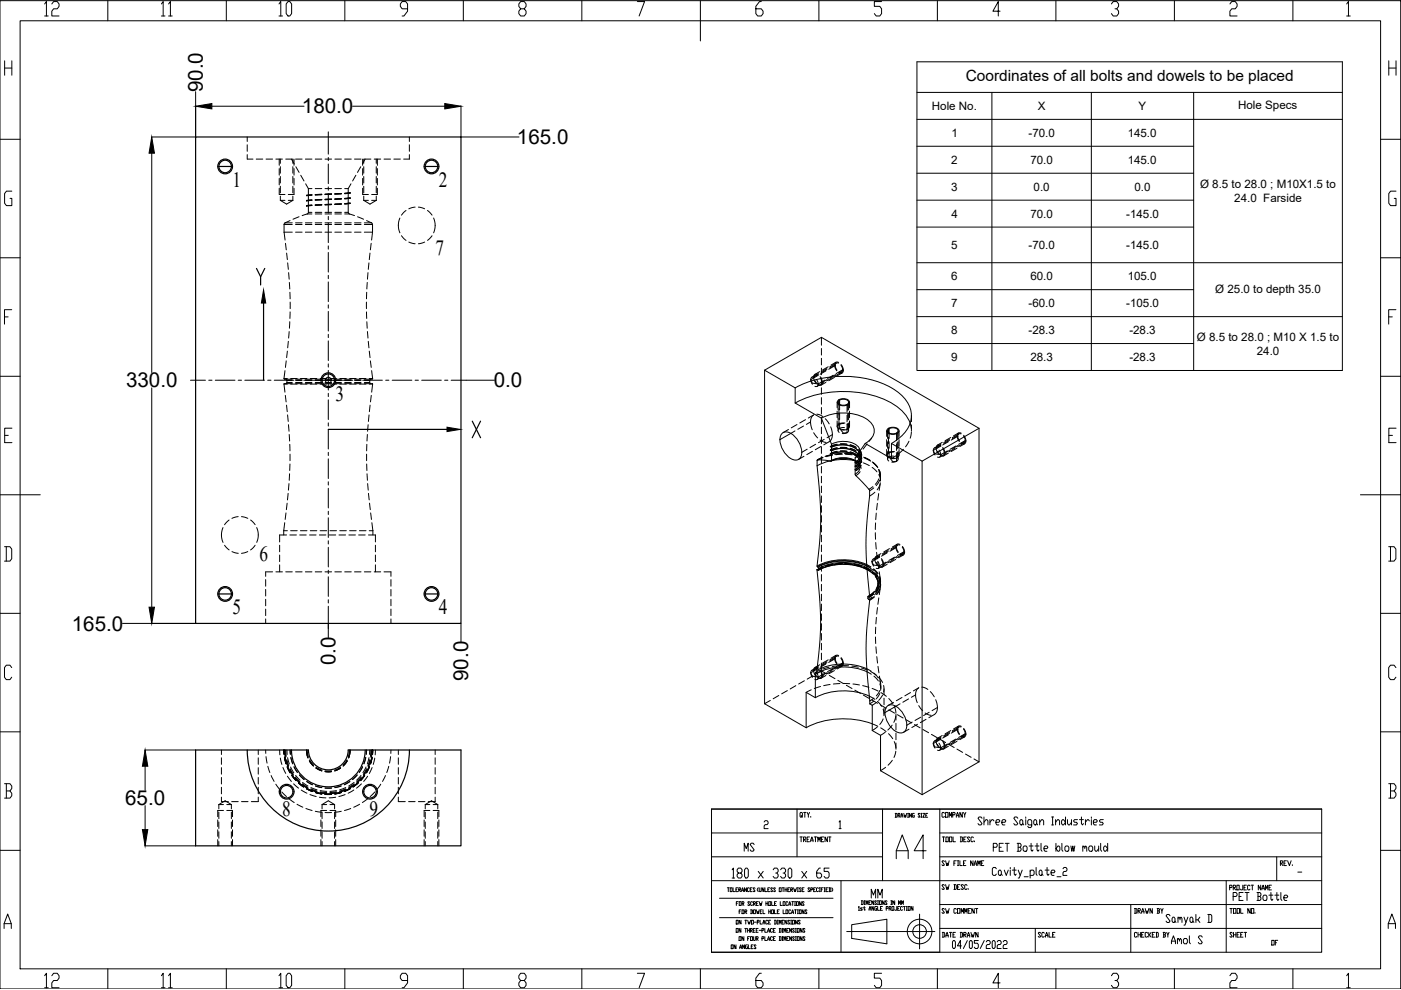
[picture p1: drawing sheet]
<svg xmlns="http://www.w3.org/2000/svg" width="297mm" height="210mm" viewBox="0 0 297 210" stroke-linecap="round" stroke-linejoin="round" font-family="sans-serif">
<defs><g id="words">
<text font-size="9.3" x="188.7" y="183.4">A4</text>
<g font-size="6.6">
<text x="13.4" y="4.6" transform="rotate(-90 13.4 4.6)">12</text>
<text x="8.1" y="210.6">12</text>
</g>
<g font-size="6.2">
<text x="62.8" y="4.6" transform="rotate(-90 62.8 4.6)">10</text>
<text x="62.8" y="210.6" transform="rotate(-90 62.8 210.6)">10</text>
</g>
<g font-size="5.7">
<text x="37.4" y="4.6" transform="rotate(-90 37.4 4.6)">11</text>
<text x="37.4" y="210.6" transform="rotate(-90 37.4 210.6)">11</text>
</g>
<g font-size="4.9">
<text x="156.6" y="181.7">MS</text>
<text x="183.4" y="191.6">MM</text>
</g>
<g font-size="4.6">
<text x="49.3" y="39.6">1</text>
<text x="93" y="39.6">2</text>
<text x="92.3" y="54.1">7</text>
<text x="71.2" y="85">3</text>
<text x="55" y="119">6</text>
<text x="49.3" y="130.3">5</text>
<text x="93" y="130.3">4</text>
<text x="59.8" y="173">8</text>
<text x="78.4" y="173">9</text>
</g>
<g font-size="4.4">
<text x="43" y="19.6" transform="rotate(-90 43 19.6)">90.0</text>
<text x="64" y="24.1">180.0</text>
<text x="109.6" y="30.6">165.0</text>
<text x="26.7" y="82.2">330.0</text>
<text x="104.7" y="82.2">0.0</text>
<text x="15.2" y="133.7">165.0</text>
<text x="71.1" y="141.1" transform="rotate(-90 71.1 141.1)">0.0</text>
<text x="99.3" y="144.4" transform="rotate(-90 99.3 144.4)">90.0</text>
<text x="26.5" y="170.7">65.0</text>
</g>
<text font-size="3.5" x="268.5" y="201.4">OF</text>
<text font-size="3.3" x="204.8" y="17.2">Coordinates of all bolts and dowels to be placed</text>
<text font-size="2.6" x="273.8" y="186.3">-</text>
<g font-size="2.5">
<text x="197.6" y="23.3">Hole No.</text>
<text x="220" y="23.3">X</text>
<text x="241.4" y="23.3">Y</text>
<text x="262.5" y="23.1">Hole Specs</text>
<text x="201.8" y="29">1</text>
<text x="218.1" y="29">-70.0</text>
<text x="239.1" y="29">145.0</text>
<text x="201.7" y="34.7">2</text>
<text x="218.5" y="34.7">70.0</text>
<text x="239.1" y="34.7">145.0</text>
<text x="201.7" y="40.5">3</text>
<text x="219.1" y="40.5">0.0</text>
<text x="240.5" y="40.5">0.0</text>
<text x="254.4" y="39.9">Ø 8.5 to 28.0 ; M10X1.5 to</text>
<text x="201.7" y="46.2">4</text>
<text x="218.5" y="46.2">70.0</text>
<text x="238.8" y="46.2">-145.0</text>
<text x="261.7" y="42.9">24.0 Farside</text>
<text x="201.7" y="52.8">5</text>
<text x="218.1" y="52.8">-70.0</text>
<text x="238.8" y="52.8">-145.0</text>
<text x="201.7" y="59.4">6</text>
<text x="218.5" y="59.4">60.0</text>
<text x="239.1" y="59.4">105.0</text>
<text x="201.7" y="65.2">7</text>
<text x="218.1" y="65.1">-60.0</text>
<text x="238.8" y="65.1">-105.0</text>
<text x="257.7" y="62.1">Ø 25.0 to depth 35.0</text>
<text x="201.7" y="70.8">8</text>
<text x="218.1" y="70.8">-28.3</text>
<text x="239.4" y="70.8">-28.3</text>
<text x="201.7" y="76.6">9</text>
<text x="218.5" y="76.6">28.3</text>
<text x="239.4" y="76.6">-28.3</text>
<text x="253.8" y="72.3">Ø 8.5 to 28.0 ; M10 X 1.5 to</text>
<text x="266.5" y="75.2">24.0</text>
</g>
</g></defs>
<!-- layer: 0 -->
<g fill="none" stroke="#000" stroke-width=".25">
<path d="M41.5 29h56.2v103.2h-56.2zM46.4 35.3h2.7M90.2 35.3a1.33 1.33 0 0 0 1.3 1.3 1.33 1.33 0 0 0 1.3-1.3M90.2 35.3a1.33 1.33 0 0 1 1.3-1.3 1.33 1.33 0 0 1 1.3 1.3M90.2 35.3h2.6M54.4 56.9l.9 1.8v1.7M56.1 56.9l-.8 1.8M55.9 64.3v16.3M68.3 80.6a1.33 1.33 0 0 0 1.3 1.3 1.33 1.33 0 0 0 1.3-1.3M68.3 80.6a1.33 1.33 0 0 1 1.3-1.3 1.33 1.33 0 0 1 1.3 1.3M68.3 80.6h2.6M69.6 91h25.2"/>
<path d="M100.1 89.3l1.8 3.5M101.9 89.3l-1.8 3.5M46.4 125.9h2.7M90.2 125.9a1.33 1.33 0 0 0 1.3 1.4 1.33 1.33 0 0 0 1.3-1.4M90.2 125.9a1.33 1.33 0 0 1 1.3-1.3 1.33 1.33 0 0 1 1.3 1.3M90.2 125.9h2.6M41.5 159h23.9a4.2 4.2 0 0 0 4.2 4.2 4.2 4.2 0 0 0 4.2-4.2h23.9v20.3h-56.2zM52.4 159a17.2 17.2 0 0 0 17.2 17.2 17.2 17.2 0 0 0 17.2-17.2M61.8 159a7.8 7.8 0 0 0 7.8 7.8 7.8 7.8 0 0 0 7.8-7.8"/>
<circle cx="47.7" cy="35.3" r="1.33"/>
<circle cx="47.7" cy="35.3" r="1.56"/>
<circle cx="91.5" cy="35.3" r="1.56"/>
<circle cx="69.6" cy="80.6" r="1.56"/>
<circle cx="47.7" cy="125.9" r="1.33"/>
<circle cx="47.7" cy="125.9" r="1.56"/>
<circle cx="91.5" cy="125.9" r="1.56"/>
<circle cx="60.8" cy="167.9" r="1.56"/>
<circle cx="60.8" cy="167.9" r="1.33"/>
<circle cx="78.4" cy="167.9" r="1.56"/>
<circle cx="78.4" cy="167.9" r="1.33"/>
</g>
<g fill="none" stroke="#000" stroke-width=".21">
<path d="M52.4 29v1M52.4 30.7v1.4M52.4 32.8v.9h1.2M54.3 33.7h1.4M56.4 33.7h1.4M58.5 33.7h1.4M59.2 39.9v1.3h1.2M59.2 33.7v1.4M59.2 35.7v1.4M59.2 37.8v1.4M59.4 33.7v.9M59.4 35.3v1.4"/>
<path d="M59.4 37.4v1.4M59.4 39.5v1.4M60.6 33.7h1.4M61.8 33.7l.6 1M62.1 33.7v.9M62.1 35.3v1.4M62.1 37.4v1.4M62.1 39.5v1.4M62.3 39.9v1.3h-1.2M62.3 33.7v1.4M62.3 35.7v1.4M62.3 37.8v1.4"/>
<path d="M62.7 33.7h1.4M62.7 35.4l.7 1.2M63.8 37.2l.7 1.2M64.7 33.7h1.4M64.8 39l.6 1M65.4 40v1.4M65.4 40h.7M66.8 40h1.4M66.8 33.7h1.4M68.9 40h1.4M68.9 33.7h1.4M71 40h1.4"/>
<path d="M71 33.7h1.4M73.1 40h.7M73.1 33.7h1.4M73.8 40v.9M74.4 39l-.6 1M75.2 33.7h1.3M75.4 37.2l-.6 1.2M76.5 35.4l-.7 1.2M76.9 33.7v1.4M76.9 35.7v1.4M76.9 37.8v1.4M76.9 39.9v1.3h1.2"/>
<path d="M77.1 33.7v.9M77.1 35.3v1.4M77.1 37.4v1.4M77.1 39.5v1.4M77.2 33.7h1.4M77.4 33.7l-.6 1M79.3 33.7h1.4M79.8 33.7v.9M79.8 35.3v1.4M79.8 37.4v1.4M79.8 39.5v1.4M80 33.7v1.4"/>
<path d="M80 35.7v1.4M80 37.8v1.4M80 39.9v1.3h-1.2M81.4 33.7h1.4M83.5 33.7h1.4M86.8 29v1M86.8 30.7v1.4M86.8 32.8v.9h-1.2M59.4 42.5h1M59.4 41.6v.9M59.4 42.5l1.4 .8 1.3-.8M60.2 47.6v1.6"/>
<path d="M60.2 49.2l.2 1.7M60.2 47.6h1.8M60.2 49.2h1.8M60.5 47.2l-.3 .4M60.5 47.2h1.5M60.5 51.6l.2 1.4M60.8 53.7l.1 1.3M61 55.7l.1 1.4M61.1 42.5h1M61.2 57.8l.1 1.4M61.4 59.9v1.4M61.5 46.8l-1 .4"/>
<path d="M62.1 41.6v.9M62.7 47.2h1.4M62.7 47.6h1.4M62.7 49.2h1.4M63.4 46l-1.3 .5M64.7 47.2h1.4M64.7 47.6h1.4M64.7 49.2h1.4M65 42.5l1.1-.1-.7 .1M65 43.7l1.1-.1-.7 .1M65 41.4l1.1-.1-.7 .1M65 41.4h.4"/>
<path d="M65 41.4v.1M65 42.5v.1M65 43.6v.1M65 41.5h.4M65 42.5h.4M65 42.6h.4M65 43.6h.4M65 43.7h.4M65.1 45.4l-1 .3M65.1 45.4h1M65.4 45l-.3 .4M65.4 41.5v1"/>
<path d="M65.4 42.6v1M65.4 43.7v1.3M65.4 45h.7M66.1 41.4l-.7 .1M66.1 42.5l-.7 .1M66.1 43.5l-.7 .1M66.1 43.5l-1.1 .1M66.1 42.5l-1.1 .1M66.1 41.4l-1.1 .1M66.8 41.3h1.4zM66.8 42.4l1.4-.1zM66.8 42.4h1.4h-1.4"/>
<path d="M66.8 43.4h1.4zM66.8 43.5h1.4zM66.8 41.3l1.4-.1-1.4 .1M66.8 45h1.4M66.8 45.4h1.4M66.8 47.2h1.4M66.8 47.6h1.4M66.8 49.2h1.4M68.9 45h1.4M68.9 45.4h1.4M68.9 47.2h1.4M68.9 47.6h1.4"/>
<path d="M68.9 49.2h1.4M68.9 41.2h1.4zM68.9 43.4l1.4-.1zM68.9 43.4h1.4h-1.4M68.9 41.2l1.4-.1zM70.3 42.2l-1.4 .1M70.3 42.3h-1.4M71 42.3l1.4-.1zM71 43.3l1.4-.1-1.4 .1M71 43.3h1.4zM71 41.1l1.4-.1zM71 45h1.4"/>
<path d="M71 45.4h1.4M71 47.2h1.4M71 47.6h1.4M71 49.2h1.4M72.4 41.1l-1.4 .1 1.4-.1M72.4 42.1l-1.4 .1 1.4-.1M73.1 45h.7M73.1 45.4h1M73.1 47.2h1.4M73.1 47.6h1.4M73.1 49.2h1.4M73.8 45l.3 .4"/>
<path d="M73.8 40.9l-.7 .1M73.8 42l-.7 .1 1.1-.1M73.8 42l-.7 .1M73.8 43.1l-.7 .1M73.8 43.1l-.7 .1 1.1-.1M73.8 40.9l-.7 .1 1.1-.1M73.8 40.9v1.1M73.8 42v1.1M73.8 43.1v1.9M73.8 43.1h.4M73.8 42h.4M73.8 40.9h.4"/>
<path d="M74.1 45.4l1.1 .3M74.2 43.1l-1.1 .1M74.2 42l-1.1 .2M74.2 40.9l-1.1 .2M74.2 40.9h.1M74.2 42h.1M74.2 43.1h.1M75.2 47.2h1.3M75.2 47.6h1.3M75.2 49.2h1.3M75.8 46l1.3 .5M77.1 42.5h1"/>
<path d="M77.1 41.6v.9M77.1 42.5l1.3 .8 1.4-.8M77.2 47.2h1.6M77.2 47.6h1.8M77.2 49.2h1.8M77.7 46.8l1.1 .4M77.9 59.9l-.1 1.4M78 57.8l-.1 1.4M78.2 55.7l-.1 1.4M78.4 53.7l-.1 1.3M78.7 51.6l-.2 1.4M78.8 47.2l.2 .4"/>
<path d="M78.8 42.5h1M79 49.2l-.2 1.7M79 47.6v1.6M79.8 41.6v.9M84.8 46.2a3.9 3.9 0 0 0 0 3.2M85.1 50l1 1M86.1 44.6l-1 1M86.7 51.3l1.3 .4M88 43.9l-1.3 .4M88.7 43.9l1.3 .4M90 51.3l-1.3 .4M90.6 44.6l1 1"/>
<path d="M91.6 50l-1 1M91.9 46.2a3.9 3.9 0 0 1 0 3.2M60.4 78.6l-.2 1.7M60.7 76.5l-.2 1.4M60.9 74.4l-.1 1.4M61.1 72.4l-.1 1.3M61.3 70.3l-.1 1.4M61.4 68.2v1.4M61.5 62v1.4M61.5 66.1v1.4M61.5 64.1v1.3M77.7 64.1v1.3"/>
<path d="M77.7 66.1v1.4M77.7 62v1.4M77.8 68.2l.1 1.4M77.9 70.3l.1 1.4M78.1 72.4l.1 1.3M78.3 74.4l.2 1.4M78.5 76.5l.2 1.4M78.8 78.6l.2 1.7M162.1 78.5l6.5 3.7M162.1 78.5v70.7M172.5 80l.5 1.2M172.6 80a.46 .46 0 0 0-.5 0 .46 .46 0 0 0-.2 .5"/>
<path d="M173.3 79.7l-1.4 .8M173.4 79.4a.55 .55 0 0 0-.7 0 .55 .55 0 0 0-.2 .6M173.5 79.7a.5 .5 0 0 0-.6-.2 .5 .5 0 0 0-.3 .6M173.5 79.4l-1 .6M173.5 79.2l-1.4 .8M173.8 78.8l-1 .6M173.9 79.9l.4 1.2M174.2 71.5l33.4 19.3M174.2 71.5l-12.1 7M174.2 71.5v1.7M174.2 73.9v1.4M174.2 76v1.4"/>
<path d="M174.2 78.1v1.4M175.1 78.6l-1.2 .7M175.3 78.4l-1.2 .7M175.3 78.1l-1.2 .7M175.6 77.8l-1.2 .6M176.7 79.6l-1.2 .7M176.9 77.4l.5 1.2M176.9 77.4l-1 .6M177.1 77.5l.4 1M177.1 77.5l-1.4 .8M177.2 79.4l-1.2 .7M177.2 76.8l-1 .6"/>
<path d="M177.3 77l-1.4 .8M177.8 77a.46 .46 0 0 0-.5 0 .46 .46 0 0 0-.2 .5M177.8 76.8a.56 .56 0 0 0-.6 0 .56 .56 0 0 0-.3 .6M178.3 77.4l.4 1M178.3 77.3l.5 1.2M178.4 78.9l-1.4 .8M178.5 79.1l-1 .6M178.7 78.4a.47 .47 0 0 1-.2 .5 .47 .47 0 0 1-.5 0M178.7 78.4l-1.4 .8M178.8 78.5a.56 .56 0 0 1-.2 .6 .56 .56 0 0 1-.7 0M178.8 78.5l-1 .6M60.2 80.3l.1 .1h1.7"/>
<path d="M60.2 81.4l.2 1.7M60.2 80.3h.7M60.2 81.4h.7M60.5 83.8l.2 1.4M60.6 80.4l.2 .3M60.7 85.9l.2 1.4M60.8 81.1l-.2 .2M60.8 80.7v.4M60.8 80.7h1.2M60.8 81.1h1.2M61 88l.1 1.4M61.2 90l.1 1.4"/>
<path d="M61.3 92.1l.1 1.4M61.4 94.2l.1 1.4M61.5 98.4l-.1 1.4M61.5 96.3v1.4M61.6 80.3h1.4M61.6 81.4h1.4M62 81.3l-1.8 .1M62.7 80.4h1.4M62.7 80.7h1.4M62.7 81.1h1.4M62.7 81.3h1.4M63.7 80.3h1.4"/>
<path d="M63.7 81.4h1.4M64.7 80.4h1.4M64.7 80.7h1.4M64.7 81.1h1.4M64.7 81.3h1.4M65.8 80.3h1.4M65.8 81.4h1.4M66.8 80.4h1.4M66.8 80.7h1.4M66.8 81.1h1.4M66.8 81.3h1.4M67.9 80.3h1.4"/>
<path d="M67.9 81.4h1.4M68.9 80.4h1.4M68.9 80.7h1.4M68.9 81.1h1.4M68.9 81.3h1.4M70 80.3h1.3M70 81.4h1.3M71 80.4h1.4M71 80.7h1.4M71 81.1h1.4M71 81.3h1.4M72 80.3h1.4"/>
<path d="M72 81.4h1.4M73.1 80.4h1.4M73.1 80.7h1.4M73.1 81.1h1.4M73.1 81.3h1.4M74.1 80.3h1.4M74.1 81.4h1.4M75.2 80.4h1.3M75.2 80.7h1.3M75.2 81.1h1.3M75.2 81.3h1.3M76.2 80.3h1.4"/>
<path d="M76.2 81.4h1.4M77.2 81.3l1.8 .1M77.2 80.7h1.2M77.2 81.1h1.2M77.7 96.3v1.4M77.7 98.4l.1 1.4M77.8 94.2l-.1 1.4M77.9 92.1l-.1 1.4M78.1 90l-.2 1.4M78.2 88l-.1 1.4M78.3 80.3h.7M78.3 81.4h.7"/>
<path d="M78.4 81.1l.2 .2M78.4 80.7v.4M78.5 85.9l-.2 1.4M78.6 80.4l-.2 .3M78.7 83.8l-.2 1.4M79 80.3l-.1 .1h-1.7M79 81.4l-.2 1.7M165.9 91.8a2.14 2.14 0 0 1 2.8 .9 4.3 4.3 0 0 1 1.1 4.2 1.61 1.61 0 0 1-2.7 0 4.4 4.4 0 0 1-1.5-4.7zM167.2 91.1l-1.2 .6M168.6 91.4l-3.3 1.8M168.6 85.5l5.6 3.2M168.6 82.2v3.3"/>
<path d="M168.6 82.2a22.5 22.5 0 0 1 20.4 0 7.1 7.1 0 0 1 4.2 6.4 7.5 7.5 0 0 1-4.2 5.4M168.6 85.4a22.5 22.5 0 0 1 20.4 .1 7.4 7.4 0 0 1 4.2 5.4M169 90l-1.2 .7M170.4 90.3l-1.2 .7M170.5 96.7l-1.2 .7M170.8 89l-1.2 .7M171.1 95.2l-1.1 .7M171.4 88.6l1.1-.6-.4 .4-.3 1.1M171.8 89.5l.4 1.6M171.8 89.5l-.8 .5M171.9 80.5l.4 1M171.9 80.5l.3 .7 1.3 .2"/>
<path d="M172.3 95.7l-1.3 .7M172.5 91.8l.9 1.1M172.8 80.7l.3 .5 .5 .3M172.9 94.2l-1.2 .7M173.1 80.4l.4 1M173.2 87.8l1.2 .5M173.4 97.5l2.7 .3M173.4 97.5h-.1a21.8 21.8 0 0 0 .4 5.5 67.3 67.3 0 0 1-.5 17M173.5 81.4a.46 .46 0 0 1-.2 .5 .46 .46 0 0 1-.5 0M173.9 93.3l1.3 .5M173.9 80.1l.3 .6-.1 .6M174.1 94.7l-1.2 .6"/>
<path d="M174.2 88.7l2.1 5.5M174.2 80.1v1.4M174.2 82.2v1.4M174.2 84.3v1.4M174.2 86.4v1.4M174.2 88.5v1.4M174.2 90.6v1.4M174.2 92.6v1.4M174.2 94.7v1.4M174.2 96.8v1.4M174.2 98.9v1.4M174.2 88.7a10 10 0 0 1 10 .5 2.58 2.58 0 0 1 0 4.3l-.8 .5"/>
<path d="M174.3 97l-.9 .5M174.3 81.1a.56 .56 0 0 1-.2 .5 .56 .56 0 0 1-.6 0M174.5 96.9l-1.2 .6M174.5 97l-1.3 .6M174.6 81.1l-1.4 .8M174.7 93.2l-1.2 .7M174.9 80.6l-1.4 .8M175 88.8l.8 1.1M175.1 81.1l-1 .6M175.4 80.5l-1.1 .6M176.1 94.7l.2 .1a4.6 4.6 0 0 1 5.9 1.2l.1 .8a2.19 2.19 0 0 0-1.9-2.2 5.6 5.6 0 0 0-4.1 .2l-.2-.1M176.1 95.4l.2 .1a5 5 0 0 1 5.8 1l.2 .8v-.4a3.4 3.4 0 0 0-3.4-1.8l-1.2 .1-1.4 .4-.2-.1"/>
<path d="M176.1 96.2l.2 .1a5.1 5.1 0 0 1 5.8 .9l.2 .6a3.1 3.1 0 0 0-2.9-1.9 5.4 5.4 0 0 0-3.1 .4l-.2-.1M176.1 94.7h.1M176.1 95.4v.1M176.1 96.2h.1M176.1 90.5l.4 1.7M176.3 96.4l-1.4 .4M176.3 94.2v3.4M176.3 97.6l-.2 .2M176.3 94.2a5.1 5.1 0 0 1 5.8 .6 1.53 1.53 0 0 1-.8 2.3M176.3 97.6a4.8 4.8 0 0 1 5.8 .8l.2 .3M176.4 80.1l-1.2 .7M176.5 96.4l-1.4 .3"/>
<path d="M176.5 92.2l-.4 1.2-1.4 .9M176.5 92.2l-1.2 .6M176.5 96.5l-1.3 .3M176.9 80l-1.2 .7M177.3 97.3l-1.2 .5M177.5 94.9l-1.4 .5M177.5 94.2l-1.4 .5M177.5 95.7l-1.4 .5M177.5 85.3v1.2M177.5 87.2v1.4M177.5 89.2v1.2M177.5 95l-1.4 .5"/>
<path d="M177.7 85.3v1.6M177.7 87.6v1.4M177.7 89.7v1.6M177.8 85a1.39 1.39 0 0 1 2.1 .3 1.29 1.29 0 0 1-2.2 0zM177.8 90.7l.6 .3 .6 .1M177.9 89.9a.55 .55 0 0 0-.4 .5 .55 .55 0 0 0 .3 .5M177.9 84.8v1.1M177.9 86.6v1.4M177.9 88.7v1.2M177.9 84.7l-.3 .3a1.01 1.01 0 0 0 1.4 1l.7-.2M177.9 84.7l.7-.2a1.01 1.01 0 0 1 1.4 1.1l-.3 .2M178 90.8a.47 .47 0 0 0-.3 .4 .47 .47 0 0 0 .2 .5"/>
<path d="M178 84.8v2.1M178 87.6v1.4M178 89.7v1.1M178 90.8l.8 1 .8-.1M178.2 95.6l1.4 .1M178.2 94.9h1.4M178.2 94.1l1.3 .1M178.2 95.7h1.4M178.2 94.9l1.4 .1M178.2 94.2h1.4M178.3 96.2l-1.4 .1M178.5 96.2l-1.4 .1"/>
<path d="M178.6 96.3l-1.4 .1M178.9 89.8l-.6 .1-.5 .3M179 96.2l1.4 .1M179 90.7l-1 .1M179.1 89.7l-1.2 .2M179.2 96.2l1.4 .1M179.3 96.3l1.4 .1M179.4 97.2h-1.4M179.5 89.9a.49 .49 0 0 1 .4 .5 .49 .49 0 0 1-.3 .5M179.6 91.7l-1 .2M179.6 85.7v1.6M179.6 88v1.4"/>
<path d="M179.6 90.1v1.6M179.7 90.9a.46 .46 0 0 1 .2 .4 .46 .46 0 0 1-.3 .4M179.7 91l-1.2 .2M179.7 85.8v1.2M179.7 87.7v1.4M179.7 89.8v1.2M179.8 89.9a.56 .56 0 0 1 .3 .6 .56 .56 0 0 1-.4 .5M179.9 85.3v1.6M179.9 87.6v1.4M179.9 89.7v1.6M180.1 97.3l1.3 .4M180.1 85.3v1.2"/>
<path d="M180.1 87.2v1.4M180.1 89.2v1.2M180.2 95.8l1.3 .5M180.2 95l1.3 .6M180.2 94.3l1.3 .5M180.3 95.9l1.2 .5M180.3 95.1l1.2 .5M180.3 94.4l1.2 .5M181.1 96.4l1.3 .3M181.3 96.4l1.3 .4M181.3 97.1v3.4M181.4 96.6l1.3 .3"/>
<path d="M181.5 98.2h.1M181.5 98.9v.1M181.9 98.1l.5 .7 .2 .5M182 97.4l-.7 .7 .2 .1M182.1 97.4l-.8 .7 .2 .1M182.1 96.7l.4 .6 .2 .6M182.1 96l.5 .6 .1 .6M182.1 95.2l.3 .5 .3 .7M182.1 96.8l.4 .6 .2 .7M182.1 96.1l.4 .5 .2 .7M182.1 95.3l.5 .7 .1 .6M182.1 98l-.8 .8 .2 .1"/>
<path d="M182.2 98l-.9 .9 .2 .1M182.2 98.5l-.3 .6-.6 .5 .2 .2M182.3 98.5l-.4 .6-.6 .5M182.3 99.4l-.3 .6-.7 .5M182.4 95.6v3.5a2.79 2.79 0 0 0-2.9-1.9h-.7a5.2 5.2 0 0 0-2.6 .6M182.4 100l-.9 .9M182.4 97.9a12.3 12.3 0 0 0-9.2 .9M182.5 98.7l-.3 .5-.7 .6M182.6 98l-1.1 1M182.6 97.2l-1.1 1M182.6 98.6l-1.1 1.2M182.6 97.9l-.5 .7-.6 .3"/>
<path d="M182.6 97.1l-.5 .6-.6 .5M182.6 95.8l-.6 .7M183.1 98.1l1.2 .6M183.1 96.9l1.3 .6M183.3 97l1.2 .6M183.3 97.1l1.3 .7M183.4 94l-2.1 3.1M183.4 94l5.6 3.2M183.8 94.1l-.8 1.1M184.8 92.9l-.5 .7M184.9 99.1l1 .9M184.9 97.9l1 1"/>
<path d="M185.1 98l1 1M185.2 98.2l.9 1M186.2 99.5l.3 1.4M186.4 99.6l.3 .9v1.5M186.4 99.8l.3 1.3M188 91.3v1.2M188 93.2v1.4M188 95.3v1.2M188.1 91.1a1.6 1.6 0 0 1 2.5 .2 1.5 1.5 0 0 1-2.6 0zM188.2 91.3v1.7M188.2 93.7v1.3M188.2 95.7v1.6"/>
<path d="M188.3 91.1a1.39 1.39 0 0 1 2.1 .2 1.29 1.29 0 0 1-2.2 0zM188.3 96.8l.6 .3h.6M188.4 96a.56 .56 0 0 0-.4 .5 .56 .56 0 0 0 .3 .5M188.4 90.8v1.2M188.4 92.7v1.4M188.4 94.8v1.2M188.5 96.9a.47 .47 0 0 0-.3 .4 .47 .47 0 0 0 .2 .4M188.5 90.9v2.1M188.5 93.7v1.3M188.5 95.7v1.2M188.5 96.9l.8 1 .8-.1M189 94l6.5 3.8"/>
<path d="M189 94v3.2M189.4 95.8l-.6 .1-.5 .3M189.5 96.7l-1 .2M189.6 95.8l-1.2 .2M190 96.6l-1 .6M190 96a.49 .49 0 0 1 .4 .5 .49 .49 0 0 1-.3 .4M190.1 97.8l-1 .2M190.1 91.8v1.6M190.1 94.1v1.4M190.1 96.2v1.6M190.2 97a.46 .46 0 0 1 .2 .4 .46 .46 0 0 1-.3 .4M190.2 97l-1.2 .2"/>
<path d="M190.2 91.9v1.2M190.2 93.8v1.3M190.2 95.8v1.2M190.3 96a.55 .55 0 0 1 .3 .5 .55 .55 0 0 1-.4 .5M190.4 91.3v1.7M190.4 93.7v1.3M190.4 95.7v1.6M190.6 91.3v1.2M190.6 93.2v1.4M190.6 95.3v1.2M191.5 95.3l-1 .9M192.7 93.5l-.7 1.2"/>
<path d="M193.2 91.5l-.2 1.4M193.2 88.1v1.3M193.2 90.1v1.2M195.5 97.8v70.7M197.9 95.5l.3 1M197.9 95.5l.3 .7 1.3 .2M198.5 95l.1 .6 .3 .6M198.6 95a.45 .45 0 0 0-.6 0 .45 .45 0 0 0-.1 .5M198.8 95.7l.3 .5 .5 .3M199.1 95.4l.4 1M199.3 94.7l-1.4 .8M199.3 94.4a.56 .56 0 0 0-.6 0 .56 .56 0 0 0-.2 .6"/>
<path d="M199.5 96.4a.47 .47 0 0 1-.2 .5 .47 .47 0 0 1-.5 0M199.5 94.7a.5 .5 0 0 0-.6-.2 .5 .5 0 0 0-.3 .6M199.5 94.4l-1 .6M199.5 94.2l-1.4 .8M199.8 93.8l-1.1 .6M199.9 94.9l.4 1.2M199.9 95.1l.3 .6-.1 .6M200.3 96.1a.55 .55 0 0 1-.2 .5 .55 .55 0 0 1-.6 0M200.6 96.1l-1.4 .8M200.9 95.6l-1.4 .8M201.1 93.7l-1.2 .6M201.1 96.1l-1 .6"/>
<path d="M201.3 93.4l-1.2 .6M201.3 93.1l-1.2 .7M201.4 95.5l-1.1 .6M201.6 92.8l-1.2 .7M202.4 95.1l-1.2 .7M202.6 94.6l-1.2 .7M202.9 95l-1.2 .7M202.9 92.4l.2 .6 .3 .6M202.9 92.4l-1 .6M203.1 92.5l.3 1M203.1 92.5l-1.4 .8M203.2 94.4l-1.2 .7"/>
<path d="M203.2 91.8l-1 .6M203.3 92l-1.4 .8M203.8 92a.47 .47 0 0 0-.6 0 .47 .47 0 0 0-.1 .5M203.8 91.8a.56 .56 0 0 0-.6 0 .56 .56 0 0 0-.3 .6M204.3 92.4l.3 1M204.3 92.3l.5 1.2M204.4 93.9l-1.4 .8M204.5 94.1l-1 .6M204.6 93.4a.46 .46 0 0 1-.1 .5 .46 .46 0 0 1-.5 0M204.6 93.4l-1.3 .8M204.8 93.5a.55 .55 0 0 1-.2 .6 .55 .55 0 0 1-.7 0M204.8 93.5l-1 .6"/>
<path d="M207.6 90.8v70.7M207.6 90.8l-12.1 7M47.3 111.9a3.9 3.9 0 0 0 0 3.1M47.6 115.6l1 1M48.6 110.3l-1 1M49.2 116.9l1.3 .4M50.5 109.5l-1.3 .4M51.2 109.5l1.3 .4M52.5 116.9l-1.3 .4M53.1 110.3l1 .9M54.1 115.6l-1 1M54.4 111.8a4 4 0 0 1 0 3.2"/>
<path d="M59.3 115.6v1.4M59.3 117.7v1.4M59.3 119.8v1.4M60.2 112.5v.9M60.2 112.5h.7M60.4 110.8l-.2 1.7M60.6 108.7l-.1 1.4M60.8 113.4h-1.5v1.5M60.9 106.7l-.2 1.4M61.1 104.6l-.2 1.4M61.3 102.5l-.1 1.4M61.4 100.4l-.1 1.4"/>
<path d="M61.5 113.4h1.3M61.6 112.5h1.4M63.5 113.4h1.4M63.7 112.5h1.4M65.6 113.4h1.4M65.8 112.5h1.4M67.7 113.4h1.4M67.9 112.5h1.4M69.8 113.4h1.4M70 112.5h1.3M71.9 113.4h1.4M72 112.5h1.4"/>
<path d="M74 113.4h1.4M74.1 112.5h1.4M76 113.4h1.4M76.2 112.5h1.4M77.8 100.4l.1 1.4M77.9 102.5l.2 1.4M78.1 104.6l.2 1.4M78.1 113.4h1.5v1.5M78.3 112.5h.8M78.3 106.7l.2 1.4M78.6 108.7l.2 1.4M78.8 110.8l.3 1.7"/>
<path d="M79.1 112.5v.9M79.6 115.6v1.4M79.6 117.7v1.4M79.6 119.8v1.4M174.2 101v1.4M174.2 103.1v1.4M174.2 105.1v1.4M174.2 107.2v1.4M174.2 109.3v1.4M174.2 111.4v1.4M174.2 113.5v1.4M174.2 115.6v1.4"/>
<path d="M174.2 117.6v1.4M174.2 119.7v1.4M176.2 119.9l-1.3 .4M176.3 119.7l-1.3 .4M176.4 119.7l-1.4 .4M176.6 119.6l-1.4 .4M178.3 119.6l-1.4 .2M178.4 119.5l-1.4 .1M178.5 119.5l-1.4 .1M178.7 119.5l-1.4 .1M179 119.6l1.4 .1M179.1 119.5l1.4 .1"/>
<path d="M179.2 119.5l1.4 .1M179.4 119.5l1.4 .1M181 119.8l1.4 .3M181.2 119.7l1.3 .3M181.2 119.7l1.4 .4M181.3 100.5l.2 .3M181.4 119.7l1.4 .4M181.5 100.9l2.7 2.9M184.2 103.7l.2 .4M184.4 105.2a73.1 73.1 0 0 0 0 21.3M184.4 104.1v1.1M184.9 119.1l.4 .9"/>
<path d="M184.9 119.1l.3 .7 1.3 .2M185.1 103.2l-.9 .6M185.3 103.4l-.9 .7M185.5 118.6l.4 1.2M185.5 104.4l-1.1 .8M185.6 118.6a.47 .47 0 0 0-.5 0 .47 .47 0 0 0-.2 .5M185.6 112.9v1.4M185.6 110.9v1.4M185.7 115l.1 1.4M185.8 119.2l.3 .5 .5 .4M185.8 108.8l-.1 1.4M185.9 117.1l.1 1.4"/>
<path d="M186 106.7l-.1 1.4M186.1 119l.4 1M186.1 119.2l.2 1.3M186.3 118.3l-1.4 .8M186.3 104.7l-.2 1.3M186.3 101.5l-.7 1.2M186.3 100.6l.4 1.3M186.3 118a.55 .55 0 0 0-.6 0 .55 .55 0 0 0-.2 .6M186.5 120a.46 .46 0 0 1-.2 .5 .46 .46 0 0 1-.5 0M186.5 118.2a.5 .5 0 0 0-.6-.1 .5 .5 0 0 0-.3 .5M186.5 101.8l-.7 1.2M186.5 118l-1 .6"/>
<path d="M186.5 117.8l-1.4 .8M186.6 102.6l-.6 1.3M186.6 102.4l-.2 1.6M186.8 117.4l-1 .6M186.9 118.4l.3 .6 .1 .6M186.9 118.7l.3 .6-.1 .6M187.3 119.6a.56 .56 0 0 1-.2 .6 .56 .56 0 0 1-.6 0M187.6 119.7l-1.4 .8M187.9 119.2l-1.4 .8M188.1 117.2l-1.2 .7M188.1 119.6l-1 .6M188.3 116.9l-1.2 .7"/>
<path d="M188.3 116.7l-1.2 .7M188.4 119l-1.1 .6M188.6 116.3l-1.2 .7M189.4 118.6l-1.2 .7M189.7 118.1l-1.2 .7M189.9 118.6l-1.2 .7M189.9 116l.5 1.2M189.9 116l-1 .6M190.1 116.1l.3 .9M190.1 116.1l-1.4 .8M190.2 118l-1.2 .7M190.2 115.4l-1 .6"/>
<path d="M190.3 115.6l-1.4 .8M190.8 115.6a.46 .46 0 0 0-.5 0 .46 .46 0 0 0-.2 .5M190.8 115.4a.55 .55 0 0 0-.6 0 .55 .55 0 0 0-.3 .6M191.3 116l.4 1M191.3 115.9l.4 .6 .1 .6M191.4 117.5l-1.4 .8M191.5 117.7l-1 .6M191.7 117a.47 .47 0 0 1-.2 .5 .47 .47 0 0 1-.5 0M191.7 117l-1.4 .8M191.8 117.1a.55 .55 0 0 1-.2 .5 .55 .55 0 0 1-.7 0M191.8 117.1l-1 .6M56.3 122.9v1.4"/>
<path d="M56.3 125v1.4M56.3 127.1v1.3M56.3 129.1v1.4M56.3 131.2v1M57.8 121.2h-1.5v1M58.5 121.2h1.4M60.6 121.2h1.4M62.7 121.2h1.4M64.7 121.2h1.4M66.8 121.2h1.4M68.9 121.2h1.4M71 121.2h1.4"/>
<path d="M73.1 121.2h1.4M75.2 121.2h1.3M77.2 121.2h1.4M79.3 121.2h1.4M81.4 121.2h1.5v1M82.9 122.9v1.4M82.9 125v1.4M82.9 127.1v1.3M82.9 129.1v1.4M82.9 131.2v1M173.2 120a12.1 12.1 0 0 1 11.5 .2M173.2 120l.1 .2"/>
<path d="M173.3 120.8l.1 .1M173.3 120.8a80 80 0 0 1-.1 21.3M173.3 120.2l.1 .1M173.3 120.2a12.1 12.1 0 0 1 11.2 .1M173.4 120.3l.2 .5M173.4 120.3a11.3 11.3 0 0 1 11.8 .7M173.5 120.9a10.9 10.9 0 0 1 11.7 .9M173.6 120.8l-.2 .1M173.6 120.5a10.7 10.7 0 0 1 11.5 .8M173.6 120.8a10.7 10.7 0 0 1 11.5 .8M174.2 121.8v1.4M174.2 123.9v1.4"/>
<path d="M174.2 126v1.4M174.2 128.1v1.4M174.2 130.2v1.3M174.2 132.2v1.4M174.2 134.3v1.4M174.2 136.4v1.4M174.2 138.5v1.4M174.2 120.5l-.8 .4M174.3 120.3l-1 .5M174.4 120.3l-1.1 .5M174.6 120.2l-1.3 .6M175.6 139.9l-1.2 .7"/>
<path d="M176.9 139.6l.5 1.2M176.9 139.6l-1 .6M177.1 139.6l.4 1M177.1 139.6l-1.4 .9M177.2 139l-1 .6M177.3 139.1l-1.4 .8M177.8 139.1a.46 .46 0 0 0-.5 .1 .46 .46 0 0 0-.2 .4M177.8 139a.56 .56 0 0 0-.6 0 .56 .56 0 0 0-.3 .6M178.3 139.6l.4 1M178.3 139.4l.5 1.2M183 120.4l1.3 .6M183.2 120.2l1.2 .7"/>
<path d="M183.2 120.3l1.3 .6M183.4 120.3l1.3 .7M184 126.5h.3M184 126.8l.2 .3M184 126.5v.3M184.2 127.1l.1 .1M184.3 127.2l.1 .1M184.4 127.3a73.5 73.5 0 0 0 0 21.3M184.4 126.5l.8-.6-1.2 .9M184.4 126.5h-.1M184.9 121.4l.9 1M184.9 126.6l-.7 .5"/>
<path d="M185 121.2l1 1M185.1 121.3l.9 1M185.1 120.7l1 1M185.1 126l-.7 .5M185.2 120.6l1 1M185.2 121.4l1 1M185.3 125.6l-1.3 .9M185.3 126.5l-1 .7M185.4 126.6l-1 .7M185.4 125.4l-1.3 1M185.5 121.8l.6 1.3M185.6 122.1l.5 1.3"/>
<path d="M185.6 135.1l.1 1.3M185.6 125.3l-1.4 1.1M185.6 121.5l.7 1.2M185.6 122.3l.4 .7 .2 .8v-.3l-.4 1.3M185.7 133l-.1 1.4M185.7 137.1l.1 1.4M185.8 130.9l-.1 1.4M185.9 139.2l.2 1.4M186 128.8l-.1 1.4M186.2 123.7l-.5 1.3M186.2 124.1l-.5 1.3M186.2 123a1.94 1.94 0 0 1-.6 2.5"/>
<path d="M186.2 125l-.8 1.1M186.3 126.8l-.2 1.3M186.4 122.8l.2 1.3M186.4 122.3l.2 1.4M186.4 123.4l-.4 1.3M186.4 122.8l.3 1.4M186.4 121.2l.2 2.6M186.4 124.4l-.7 1.2M186.5 124.3l-.8 1.1M186.5 122.2l.2 1.4M186.5 123l.2 1.1-.3 2M186.5 124.8l-.7 1.2"/>
<path d="M186.6 124.9l-.7 1.2M46.9 159v1M54.8 159v1M56.3 159v.7M59.3 159v1M60.2 159v1M60.2 159l.1 .9M60.2 159l.1 .9zM60.3 159v.8M60.3 159l.2 1.7M60.5 159l.1 1.5M60.6 159l.1 1.4"/>
<path d="M60.8 159l.1 1M61.5 159l.1 1M61.5 159l.1 .9M65 159l.3 1.7M65.1 159l.3 1.5M74.1 159l-.3 1.5M74.2 159l-.3 1.7zM74.2 159l-.3 1.7M77.6 159.9l.1-.9v.9M78.4 159l-.1 .9M78.6 159l-.1 1.3M78.8 159l-.2 1.5"/>
<path d="M78.9 159l-.2 1.7M78.9 159v.8M79 159.9v-.9v.9M79 159l-.1 .9M79.1 159l-.1 1M79.6 159l-.1 1M82.9 159v.7M84.5 159v1M92.3 159v1M162.1 149.2l8.8 5.1M163.3 148.5l-1.2 .7M165.1 147.5l-1.2 .7"/>
<path d="M166.9 146.4l-1.2 .7M168.7 145.4l-1.2 .7M170.5 144.3l-1.2 .7M170.9 146.8v7.5M171.9 142.6l.4 1M171.9 142.6l.3 .8 1.3 .2M172 146.2l-1.1 .6M172.3 143.3l-1.2 .7M172.5 142.1l.5 1.2M172.6 142.1a.46 .46 0 0 0-.5 .1 .46 .46 0 0 0-.2 .4M172.8 142.8l.3 .5 .5 .4M172.9 142.6v5.3l-2-1.1"/>
<path d="M172.9 142.6l.3 .2M172.9 147.9a13 13 0 0 1 12.6 .4M173.1 142.6l.4 1M173.2 142.1v.7M173.2 142.1a12.2 12.2 0 0 1 11.5 .2M173.2 142.7a12.2 12.2 0 0 1 11.5 .3M173.3 141.8l-1.4 .8M173.4 141.6a.55 .55 0 0 0-.7 0 .55 .55 0 0 0-.2 .5M173.5 143.6a.47 .47 0 0 1-.2 .4 .47 .47 0 0 1-.5 .1M173.5 141.8a.49 .49 0 0 0-.6-.1 .49 .49 0 0 0-.3 .5M173.5 141.5l-1 .6M173.5 141.3l-1.4 .8"/>
<path d="M173.8 142.1l-.9 .5M173.8 140.9l-1 .6M173.9 142l.4 1.2M173.9 142.3l.3 .6-.1 .5M174 145.6l-1.4 .4M174.2 142.2l-1.3 .8M174.2 142.2l1 .7M174.2 140.6v1.6M174.3 143.2a.56 .56 0 0 1-.2 .6 .56 .56 0 0 1-.6 0M174.6 143.3l-1.4 .8M174.9 142.8l-1.4 .8M175.1 140.8l-1.2 .7"/>
<path d="M175.1 143.2l-1 .6M175.3 140.5l-1.2 .7M175.3 140.3l-1.2 .7M175.4 142.6l-1.1 .6M175.8 141.5l-1.4 .4M175.8 143.2l1.2 .7M176 145.1l-1.4 .3M176.4 142.2l-1.2 .7M176.7 141.7l-1.2 .7M176.9 142.2l-1.2 .7M177.2 141.6l-1.2 .7M177.6 144.2l1.2 .7"/>
<path d="M177.8 141.2l-1.3 .1M178.1 144.9l-1.4 .1M178.4 141.1l-1.4 .8M178.5 141.1l1.4 .1M178.5 141.2l-1 .6M178.7 140.6a.47 .47 0 0 1-.2 .4 .47 .47 0 0 1-.5 .1M178.7 140.6l-1.4 .8M178.8 144.9l1.4 .1M178.8 140.6a.56 .56 0 0 1-.2 .6 .56 .56 0 0 1-.7 0M178.8 140.6l-1 .6M179.4 145.3l1.2 .7M180.6 141.2l1.4 .3"/>
<path d="M180.8 145l1.4 .2M181.2 146.3l1.2 .7M182.6 141.6l1.4 .5M182.9 145.4l1.3 .3M183 147.4l1.2 .7M184.4 148.6v.6M184.4 149.2l.5 .3M184.6 142.4l1.2 .7M184.8 148.4l1.3 .7M184.9 146l1.3 .5M184.9 149.5v5.4M184.9 154.9l1.8 1"/>
<path d="M185.3 142.7l.9 1M185.3 148.6l-.9 .6M185.3 148l-.9 .6M185.3 143.4l.9 1M185.8 149l-.9 .5M186 148.7l.9 1.1M186 154.1l-1.1 .8M186.1 154a17.5 17.5 0 0 0-15.2 .3M186.2 141.3l.2 1.4M186.3 143.6l.8 1.1M186.5 143.3l.2 1.7M186.5 147l-.7 1.2"/>
<path d="M186.5 146.4l-.7 1.1M186.5 144.3l.2 1.4M186.5 145l.2 1.3M186.7 149.5l1.2 .6M186.7 155.9v7.5M186.7 154.3l1.2 .8M186.7 145.4v.6M186.8 146.8l1.1 .8M187.1 147.4l-.8 1.1M187.2 150.4l.2 1.3M187.2 152.4l-.7 1.2M187.3 145.3v1.4"/>
<path d="M187.4 146.1v1.2M187.4 148v1.4M187.4 150.1v1.3M187.6 151.1a1.41 1.41 0 0 1 .7-1.5 1.41 1.41 0 0 1 1.6 .1 5.1 5.1 0 0 1 2.4 4.1M187.6 151.1a4.6 4.6 0 0 0 3.4 4.3 1.36 1.36 0 0 0 1.3-1.6M187.7 155.2l-1 .7M188.4 155.6l.9 1M188.4 148.1l.9 1.1M188.5 150.5l1.2 .7M189.2 153.7l-1 1.1M189.4 148.9l-1.1 .7M189.6 157.2l.3 1.4"/>
<path d="M189.6 149.8l.3 1.3M189.9 151.8l-.4 1.4M189.9 159.3l-.4 1.3M190 151.4v1.3M190 153.4v1.4M190 155.5v1.3M190 157.5v1.3M190.3 151.5l1.2 .7M190.8 149.2l-3.2 1.9M191.2 147.9l-1.2 .7M192.1 152.6l1.2 .7M192.6 148.2l-1.2 .7"/>
<path d="M192.7 154.6l-1.1 .7M193.1 146.8l-1.3 .7M193.4 153.1l-1.1 .7M193.7 146.5l1.1-.7-.6 .7-.1 .8M193.9 153.6l1.2 .7M194.1 147.3l.4 1.7M194.1 147.3l-.9 .5M194.5 153.6l-1.2 .7M194.8 149.6l.8 1.1M195.2 152.1l-1.2 .7M195.4 145.7l1.3 .5M195.7 154.7l1.2 .7"/>
<path d="M196.2 151.2l1.2 .5M196.3 152.5l-1.2 .7M197 151l-1.2 .7M197.2 146.6l.9 1.1M197.5 155.7l1.2 .7M197.9 157.6l.3 1M197.9 157.6l.3 .8 1.3 .2M198.1 151.5l-1.2 .7M198.4 148.4l.4 1.6M198.5 157.1l.1 .6 .3 .6M198.6 157.1a.46 .46 0 0 0-.5 .1 .46 .46 0 0 0-.2 .4M198.8 157.8l.3 .5 .5 .4"/>
<path d="M198.8 150l-.2 .8-.5 .7M198.8 150l-1.2 .7M199.1 157.6l.4 1M199.3 156.8l-1.4 .8M199.3 156.8l1.2 .6M199.3 156.6a.55 .55 0 0 0-.6 0 .55 .55 0 0 0-.2 .5M199.5 158.6a.47 .47 0 0 1-.2 .4 .47 .47 0 0 1-.5 .1M199.5 156.8a.5 .5 0 0 0-.6-.1 .5 .5 0 0 0-.3 .5M199.5 156.5l-1 .6M199.5 156.3l-1.4 .8M199.8 155.9l-1.1 .6M199.9 157l.4 1.2"/>
<path d="M199.9 157.3l.3 .6-.1 .5M200.3 158.2a.55 .55 0 0 1-.2 .6 .55 .55 0 0 1-.6 0M200.6 158.3l-1.4 .8M200.9 157.7l-1.4 .9M201.1 155.8l-1.2 .7M201.1 158.2l-1 .6M201.1 157.8l1.2 .7M201.3 155.5l-1.2 .7M201.3 155.3l-1.2 .7M201.4 157.6l-1.1 .6M201.6 154.9l-1.2 .7M202.4 157.2l-1.2 .7"/>
<path d="M202.6 156.7l-1.2 .7M202.9 157.2l-1.2 .7M202.9 158.8l1.2 .7M202.9 154.6l.2 .6 .3 .6M202.9 154.6l-1 .6M203.1 154.6l.3 1M203.1 154.6l-1.4 .9M203.2 156.6l-1.2 .7M203.2 154l-1 .6M203.3 154.1l-1.4 .8M203.8 154.1a.47 .47 0 0 0-.6 .1 .47 .47 0 0 0-.1 .4M203.8 154a.55 .55 0 0 0-.6 0 .55 .55 0 0 0-.3 .6"/>
<path d="M204.3 154.6l.3 1M204.3 154.4l.5 1.2M204.4 156.1l-1.4 .8M204.5 156.2l-1 .6M204.6 155.6a.47 .47 0 0 1-.1 .4 .47 .47 0 0 1-.5 .1M204.6 155.6l-1.3 .8M204.7 159.9l1.2 .7M204.8 155.6a.55 .55 0 0 1-.3 .6 .55 .55 0 0 1-.6 0M204.8 155.6l-1 .6M46.2 173.8v1.4M46.2 175.9v1.4M46.2 178v1.3"/>
<path d="M46.4 170.6h1M46.4 170.6v.9M46.4 172.2v1.4M46.4 174.3v1.4M46.4 176.4v1.3M46.4 178.4v.9M46.4 170.6l1.3-.8 1.4 .8M46.9 169v1h1.5M46.9 160.7v1.4M46.9 162.8v1.3M46.9 164.8v1.4M46.9 166.9v1.4"/>
<path d="M47.4 171.8h-1.2v1.4M48.1 171.8h1.2v1.4M48.1 170.6h1M49.1 170.6v.9M49.1 172.2v1.4M49.1 174.3v1.4M49.1 176.4v1.3M49.1 178.4v.9M49.1 170h1.4M49.3 173.8v1.4M49.3 175.9v1.4M49.3 178v1.3"/>
<path d="M51.2 170h1.4M54.8 160.7v1.4M54.8 162.8v1.3M54.8 164.8v1.4M54.8 166.9v1.4M54.8 169v1h-1.5M56.4 160.4l.2 1.4M56.8 162.5l.4 1.3M57.5 164.4l.6 1.3M58.5 166.3l.8 1.1M59.4 160.7l.4 1.4M59.7 167.9l1 1"/>
<path d="M60 162.7l.6 1.3M60.3 160.7l.3 1.3M60.3 160.6l.4 1.3M60.4 160.5l.3 1.3M60.7 161.4l.4 1.3M60.7 161.9l-.3-1.4 .3 1.4M60.7 161.2l.5 1.3M60.8 161l.4 1.4M60.9 162.7l.6 1.2M60.9 164.6l.9 1.1M60.9 162.5l.7 1.2M61 160.6l.3 1.4"/>
<path d="M61.3 169.3l1.1 .9M61.4 163.3l.7 1.2M61.4 163.2l.8 1.2M61.5 163l.7 1.2M61.5 163.8l-.6-1.3 .6 1.3M61.6 162.6l.7 1.2M61.7 160.6l.4 1.4M61.7 160.6l.4 1.3M61.9 164.5l.9 1M61.9 164.4l.9 1.1M61.9 164.3l.9 1.1M62.3 166.2l1 .9"/>
<path d="M62.3 162.6l.8 1.2M62.3 162.6l.8 1.1M62.6 165.1l1 .9M62.6 164.9l1 1M62.6 164.7l1 1M62.7 164.4l.9 1M62.8 165.5l-.9-1.1 .9 1.1M63 170.5l1.2 .6M63.3 166l1.1 .8M63.3 166l1.1 .9M63.3 165.9l1.1 .9zM63.3 165.9l1.1 .8"/>
<path d="M63.5 164.3l1 1M63.9 167.5l1.2 .7M64.1 166.5l1.2 .7M64.1 166.3l1.2 .8M64.1 166.2l1.2 .7M64.1 165.9l1.2 .8M64.9 171.4l1.3 .4M65 167.2l1.2 .6M65 167.1l1.2 .6M65 165.7l1.2 .7M65.6 161.3l.9 1.1M65.6 161.1l.9 1.1"/>
<path d="M65.7 168.5l1.3 .4M65.9 167.4l1.3 .4M65.9 167.5l1.3 .5M65.9 167.3l1.3 .4M65.9 167l1.3 .5M66.2 167.8l-1.2-.6 1.2 .6M66.8 172l1.4 .2M66.9 168l1.3 .3M66.9 167.9l1.3 .3M66.9 168.1l1.3 .3M67 162.8l1.2 .6zM67 162.8l1.2 .6"/>
<path d="M67 162.7l1.2 .6M67.7 169l1.4 .2M67.9 168l1.4 .2M67.9 168.1l1.4 .2M67.9 167.9l1.4 .1M67.9 167.6l1.4 .2M68 173.8v1.4M68 175.9v1.4M68 178v1.3M68.2 168.3l-1.3-.3 1.3 .3M68.2 167l-1.3-.4 1.3 .4M68.3 170.6v.9"/>
<path d="M68.3 172.2v1.4M68.3 174.3v1.4M68.3 176.4v1.3M68.3 178.4v.9M68.3 170.6h1M68.3 170.6l1.3-.8 1.3 .8M68.9 172.3h1.4M68.9 163.6h1.4M68.9 163.4h1.4M68.9 168.4h1.4M68.9 168.3h1.4M68.9 167.1h1.4"/>
<path d="M69.3 171.8h-1.3v1.4M70 171.8h1.2v1.4M70 170.6h.9M70.9 170.6v.9M70.9 172.2v1.4M70.9 174.3v1.4M70.9 176.4v1.3M70.9 178.4v.9M71 163.4l1.2-.6zM71.2 169l-1.4 .2M71.2 173.8v1.4M71.2 175.9v1.4"/>
<path d="M71.2 178v1.3M71.3 168l-1.3 .2M71.3 168.1l-1.3 .2M71.3 167.9l-1.3 .1M71.3 167.6l-1.3 .2M72.2 162.6l-1.2 .7M72.2 162.8l-1.2 .6M72.3 166.6l-1.3 .4M72.3 166.7l-1.3 .3M72.3 168l-1.3 .3 1.3-.2M72.3 167.9l-1.3 .3M72.4 172l-1.4 .2"/>
<path d="M73 167.8l1.3-.6zM73.2 168.5l-1.3 .4M73.3 167l-1.3 .5M73.3 167.4l-1.3 .4M73.3 167.5l-1.3 .5M73.3 167.3l-1.3 .4M73.6 161.1l-.9 1.1M73.6 161.3l-.8 1.1M74.2 165.7l-1.2 .7 1.2-.7M74.3 167.1l-1.3 .6M74.3 167.2l-1.3 .6M74.4 171.4l-1.4 .4"/>
<path d="M74.8 166.8l1.1-.8zM75 167.5l-1.2 .7M75.1 165.9l-1.2 .8M75.1 166.2l-1.2 .7M75.1 166.3l-1.2 .8M75.1 166.5l-1.2 .7M75.7 164.3l-1 1M75.9 165.9l-1.1 .8M75.9 165.9l-1.1 .9M75.9 166l-1.1 .9M76.2 170.5l-1.2 .7M76.5 164.4l-.9 1"/>
<path d="M76.6 164.7l-1 1M76.6 164.9l-1 1M76.6 166.2l-1 .9M76.6 165.1l-.9 .9M76.9 162.6l-.7 1.1M76.9 162.6l-.7 1.2M77.3 164.3l-.9 1.1M77.3 164.4l-.9 1M77.3 164.4l-.9 1.1M77.3 164.5l-.9 1M77.5 160.6l-.4 1.3M77.6 160.6l-.4 1.4"/>
<path d="M77.6 162.6l-.7 1.2M77.7 163l-.7 1.2M77.8 163.2l-.8 1.2M77.8 163.3l-.7 1.2M77.9 164.6l-.8 1.1M78 169.3l-1.2 .9M78.2 160.6l-.3 1.4M78.3 162.5l-.6 1.2M78.3 162.5l-.6 1.3M78.3 162.6l-.6 1.2M78.3 162.6l-.6 1.3M78.4 161l-.4 1.4"/>
<path d="M78.5 161.2l-.4 1.3M78.6 161.4l-.5 1.3M78.8 160.5l-.3 1.3M78.9 160.6l-.4 1.3M78.9 162.7l-.6 1.3M78.9 160.7l-.3 1.3M79.4 160.7l-.3 1.4M79.5 167.9l-1 1M80.7 166.3l-.8 1.1M81.7 164.4l-.6 1.3M82.4 162.5l-.4 1.3M82.8 160.4l-.2 1.4"/>
<path d="M84.5 169v1h1.4M84.5 160.7v1.4M84.5 162.8v1.3M84.5 164.8v1.4M84.5 166.9v1.4M86.6 170h1.4M88.7 170h1.4M89.9 173.8v1.4M89.9 175.9v1.4M89.9 178v1.3M90.2 170.6h.9M90.2 170.6v.9"/>
<path d="M90.2 172.2v1.4M90.2 174.3v1.4M90.2 176.4v1.3M90.2 178.4v.9M90.2 170.6l1.3-.8 1.3 .8M91.1 171.8h-1.2v1.4M91.8 171.8h1.2v1.4M91.8 170.6h1M92.3 169v1h-1.5M92.3 160.7v1.4M92.3 162.8v1.3M92.3 164.8v1.4"/>
<path d="M92.3 166.9v1.4M92.8 170.6v.9M92.8 172.2v1.4M92.8 174.3v1.4M92.8 176.4v1.3M92.8 178.4v.9M93 173.8v1.4M93 175.9v1.4M93 178v1.3M186.7 163.4l8.8 5.1M187.8 162.7l-1.1 .7M189.2 161.2l-.9 1"/>
<path d="M206.5 160.9l1.1 .6M207.6 161.5l-12.1 7M180.6 197.5h.1"/>
</g>
<!-- layer: BORDER -->
<g fill="none" stroke="#000" stroke-width=".21">
<path d="M150.9 176.6h36.2M150.9 171.5h48.4M162 174.3l.2-.3h.4l.3 .3-.3 .5h-.4l-.2 .3v.6h.9M169 171.5v10.2M169.6 177.5h.5M169.9 177.5v1M169.9 172.9l.1 .2-.3 .2-.1-.2 .1-.8 .4 .1-.1 .7 .1 .2M170.4 178h.3l.2-.2-.2-.3h-.3v1M170.4 172.3h.5M170.5 178l.4 .5M170.6 172.3v1M171.1 178h.3"/>
<path d="M171.1 172.3l.3 .5v.5M171.6 177.5h-.5v1h.5M171.6 172.3l-.2 .5M171.9 178.5l.2-1 .3 1M171.9 178.1h.5M171.9 173.1v.2M172.6 177.5h.5M172.9 177.5v1M173.4 178.5v-1l.3 .6 .2-.6v1M174.2 178h.2M174.7 177.5h-.5v1h.5M175.4 177.5v1l-.5-1v1"/>
<path d="M175.7 177.5h.5M175.9 177.5v1M177.9 174.3l.2-.3v1.7M177.9 175.7h.4M187.1 171.5v15.2M189.8 172.5l.4 .1v.5l-.4 .2M189.9 172.5v.8M190.4 172.9h.3v-.4h-.3v.8M191 173.3l.2-.8 .2 .8M191.6 172.5l.2 .8 .1-.4 .1 .4 .2-.8M192.4 172.5h.2M192.5 172.5v.8"/>
<path d="M193.2 172.5v.8l-.4-.8v.8M193.8 172.5l-.4 .1 .1 .7h.3l-.1-.4M195.1 172.6l-.3-.1-.1 .1 .4 .5-.1 .2-.3-.2M195.3 172.5h.2M195.4 172.5v.8M195.7 172.5h.4l-.4 .8h.4M196.7 172.5h-.4v.8M199.3 176.6h80.9M200.2 172.4l-.1-.1-.4 .1v.7l.1 .2 .4-.2M200.5 172.3h.5v1h-.5zM200.6 177.5h.5v1h-.5zM201.2 173.3v-1l.3 .6 .3-.6v1"/>
<path d="M201.3 177.5h.5v1h-.5zM202 172.8h.4l.1-.2-.1-.3h-.4v1M202.1 177.5v1h.5M202.8 173.3l.2-1 .3 1M202.8 172.9h.5M203.6 177.5h.4l.1 .1v.7l-.1 .2h-.4M203.7 177.5v1M204 172.3v1l-.5-1v1M204.3 172.3l.2 .5v.5M204.3 178h.3M204.8 172.3l-.3 .5M204.9 177.5h-.6v1h.6"/>
<path d="M205.6 177.6l-.4-.1-.1 .1 .5 .7-.1 .2-.4-.2M206.4 177.6l-.2-.1-.3 .1v.7l.1 .2 .4-.2M206.6 178.3v.2M208.2 173.5l-.2-.3h-.4l-.2 .3 .8 1.1-.2 .3h-.4l-.2-.3M208.6 174.3l.4-.5h.3l.2 .3v.8M208.6 173.2v1.7M209.9 173.8v1.1M210.6 179.6h.6l.2-.2-.2-.6h-.6v1.7M210.7 174.1l-.2-.3h-.2l-.4 .5M211.2 174.3h.6l.2-.2-.2-.3h-.4l-.2 .3v.5l.2 .3h.4M211.9 179.6h.4M212.4 174.3h.7l.2-.2-.2-.3h-.5l-.2 .3v.5l.2 .3h.5"/>
<path d="M212.7 178.8h-.8v1.7h.8M213.1 178.8h.9M213.5 178.8v1.7M215.7 178.8h.6l.2 .3-.2 .5M215.8 173.5l-.2-.3h-.4l-.3 .3 .9 1.1-.2 .3h-.4l-.3-.3M215.9 179.6h.4l.2 .6-.2 .3h-.6M215.9 178.8v1.7M216.4 173.8h.2l.3 .3v.5l-.3 .3h-.2l-.2-.3v-.5zM216.9 174.6l.2 .3M217.1 179.4h.5l.2 .2v.6l-.2 .3h-.5l-.2-.3v-.6zM217.5 173.2v.3M217.5 173.8v1.1"/>
<path d="M218.2 179.4h.8M218.6 178.8v1.4l.2 .3 .2-.3M218.7 174.9h-.6l-.2-.3v-.5l.2-.3h.4l.2 .3v1.1l-.2 .3h-.4l-.2-.3M219.4 173.8h.2l.2 .3v.5l-.2 .3h-.2l-.2-.3v-.5zM219.4 179.4h.9M219.8 174.6l.2 .3M219.9 178.8v1.4l.2 .3 .2-.3M220.4 174.3l.5-.5h.2l.2 .3v.8M220.4 173.8v1.1M220.7 178.8v1.4l.2 .3M221.4 179.9h.6l.2-.3-.2-.2h-.4l-.2 .2v.6l.2 .3h.4M223 173.2h.4"/>
<path d="M223 174.9h.4M223.2 173.2v1.7M223.8 174.3l.4-.5h.2l.3 .3v.8M223.8 173.8v1.1M223.9 178.8v1.7M224.3 179.4h.2l.2 .2v.6l-.2 .3h-.2l-.4-.6zM225.1 178.8v1.4l.3 .3M225.3 173.8h.2l.4 .5-.4 .6h-.2l-.2-.3v-.5zM225.9 173.2v1.7M226 179.4h.4l.2 .2v.6l-.2 .3h-.4l-.2-.3v-.6zM226.3 173.8v.8l.2 .3h.3l.4-.6M227 179.4l.3 1.1 .2-1.1 .2 1.1 .2-1.1"/>
<path d="M227.2 173.8v1.1M228.4 173.8h-.6l-.2 .3 .2 .2h.4l.2 .3-.2 .3h-.6M228.9 173.8h.8M229.3 173.2v1.4l.2 .3 .2-.3M229.6 179.6l.2-.2 .2 .5M229.6 179.4v1.1M230 179.6l.2-.2 .2 .2v.9M230.1 173.8v1.1M231 174.1l-.2-.3h-.2l-.5 .5M231 179.4h.5l.2 .2v.6l-.2 .3h-.5l-.2-.3v-.6zM231.4 173.2v.3M231.4 173.8v1.1"/>
<path d="M231.8 174.3h.7l.2-.2-.2-.3h-.5l-.2 .3v.5l.2 .3h.5M232.1 179.4v.8l.2 .3h.2l.4-.6M232.9 179.4v1.1M233.4 178.8v1.4l.2 .3M233.9 173.8h-.6l-.2 .3 .2 .2h.4l.2 .3-.2 .3h-.6M234.2 179.4h.2l.4 .5-.4 .6h-.2l-.2-.3v-.6zM234.8 178.8v1.7M280.2 171.5h-80.9v30.4h-48.4M150.9 186.7h129.3M150.9 181.7h36.2M152.5 194.6h24.1M152.5 190.5h24.1"/>
<path d="M154.2 188.2h.4M154.4 188.2v.8M154.8 188.2h.4v.8h-.4zM155.2 184.4l.3-.3v2.1M155.2 186.2h.6M155.4 188.2v.8h.4M156 188.6h.2M156.1 196.9h.4v.8h-.4zM156.1 195.1h.4v.8h-.4zM156.1 191.6h.2M156.4 188.2h-.4v.8h.4M156.5 191.2h-.4v.8"/>
<path d="M156.5 185.1l-.2-.3v-.4l.2-.3h.6l.2 .3v.4l-.2 .3h-.6l-.2 .4v.3l.2 .4h.6l.2-.4v-.3l-.2-.4M156.6 188.6l.4-.1-.1-.3h-.3v.8M156.7 198.6h.4v.8h-.4zM156.7 193.3h.2M156.7 191.2h.4v.8h-.4zM156.7 188.6l.3 .4M157.1 196.9v.8l-.4-.8v.8M157.1 195.1v.8l-.4-.8v.8M157.1 192.9h-.4v.8M157.2 189l.2-.8 .2 .8M157.2 188.8h.4M157.3 192.9h.4v.8h-.4z"/>
<path d="M157.3 191.6h.3v-.4h-.3v.8M157.4 191.6l.3 .4M157.7 198.6v.8l-.4-.8v.8M157.9 196.9h.4M157.9 195.1h.4M157.9 193.3l.4-.1-.1-.3h-.3v.8M158 193.3l.3 .4M158.1 196.9v.8M158.1 195.1v.8M158.1 184.1h.3l.3 .3v1.4l-.3 .4h-.3l-.2-.4v-1.4zM158.3 188.2v.8l-.4-.8v.8M158.5 196.9v.8"/>
<path d="M158.5 197.3h.4M158.5 199h.2M158.5 195.1l.2 .8 .1-.4 .1 .4 .2-.8M158.9 188.4l-.1-.2-.3 .2 .1 .6 .3-.1M158.9 198.6h-.4v.8M158.9 196.9v.8M159 191.3l-.4-.1-.1 .1 .5 .5-.2 .2-.3-.2M159.1 188.6h.2M159.1 197.3l.4-.2-.1-.2h-.3v.8M159.1 198.6h.4v.8h-.4zM159.1 192.9l.5 .1v.6l-.5 .1M159.2 197.3l.3 .4"/>
<path d="M159.2 192.9v.8M159.3 195.1h.4v.8h-.4zM159.5 188.2h-.4v.8h.4M159.6 191.3l-.1-.1-.3 .1v.5l.1 .2 .3-.2M159.7 197.3h.2M159.7 198.6l.1 .8 .3-.1v-.7M159.8 191.6l.4-.2-.1-.2h-.3v.8M159.8 192.9h.4v.8h-.4zM159.9 191.6l.3 .4M159.9 195.5h.4M160.1 188.4l-.3-.2-.1 .2 .4 .5-.1 .1-.3-.1M160.1 196.9h-.4v.8h.4"/>
<path d="M160.3 199l.5-.1-.2-.3h-.3v.8M160.3 197.3h.2M160.4 192.9l.2 .8 .1-.4 .1 .4 .2-.8M160.4 191.6h.2M160.4 199l.4 .4M160.5 195.5h.4v-.4h-.4v.8M160.7 196.9h-.4v.8h.4M160.8 184.8l1 1.4M160.8 188.2l-.2 .3 .2 .5M160.8 191.2h-.4v.8h.4M160.9 197.3h.4M161 188.2l.1 .8 .3-.1v-.7"/>
<path d="M161 191.2l.2 .8 .1-.4 .1 .4 .2-.8M161.2 195.1v.8h.4M161.2 193.3h.2M161.5 197.3l.5-.2-.1-.2h-.4v.8M161.6 199h.3v-.4h-.3v.8M161.6 192.9h-.4v.8h.4M161.8 195.9l.2-.8 .2 .8M161.8 195.7h.4M161.8 192.9v.8h.4M161.8 184.8l-1 1.4M162 188.2v.8l-.4-.8v.8M162.2 196.9v.8h.4"/>
<path d="M162.2 198.6v.8h.4M162.2 188.2v.8h.4M162.4 191.6h.4M162.4 191.2v.8M162.8 197.7l.2-.8 .2 .8M162.8 197.4h.4M162.8 195.2l-.1-.1-.3 .1v.6l.1 .1 .3-.1M162.8 199.4l.2-.8 .2 .8M162.8 199.1h.4M162.8 188.6h.2M162.8 191.2v.8M163 195.5h.2"/>
<path d="M163 191.2h.4v.8h-.4zM163 193.3h.4M163 192.9v.8M163.2 188.2h-.4v.8h.4M163.4 195.1h-.4v.8h.4M163.4 192.9v.8M163.6 192.9h.4v.8h-.4zM163.6 191.2v.8h.4M163.8 197l-.1-.1-.3 .1v.5l.1 .2 .3-.2M163.8 198.7l-.1-.1-.3 .1v.6l.1 .1 .3-.1M163.8 188.4l-.1-.2-.3 .2 .4 .5-.1 .1-.3-.1M163.9 184.4l.3-.3h.5l.3 .3v.4l-.3 .3h-.2"/>
<path d="M164 197.3h.2M164 199h.2M164.2 195.1l.4 .1v.6l-.4 .1M164.2 192.9v.8h.4M164.2 191.6h.2M164.3 195.1v.8M164.4 196.9h-.4v.8h.4M164.4 198.6h-.4v.8h.4M164.4 188.4l-.3-.2-.1 .2 .4 .5-.1 .1-.3-.1M164.6 191.2h-.4v.8h.4M164.7 185.1l.3 .4v.3l-.3 .4h-.5l-.3-.4M164.8 195.1h.2"/>
<path d="M164.8 195.9h.2M164.8 193.3h.2M164.9 195.1v.8M165.2 196.9l.4 .1v.5l-.4 .2M165.2 198.6l.4 .1v.6l-.4 .1M165.2 195.9v-.8l.2 .6 .2-.6v.8M165.2 188.2h.4v.8h-.4zM165.2 192.9h-.4v.8h.4M165.3 196.9v.8M165.3 198.6v.8M165.4 191.2v.8h.4M165.5 184.4l.3-.3h.5l.3 .3v.4l-.3 .3h-.3"/>
<path d="M165.8 196.9h.2M165.8 197.7h.2M165.8 195.5h.2M165.8 199.4h.2M165.8 198.6h.2M165.8 188.2h.4M165.9 196.9v.8M165.9 198.6v.8M166 191.2h.4v.8h-.4zM166 192.9v.8h.4M166 188.2v.8M166.2 197.7v-.8l.2 .5 .2-.5v.8"/>
<path d="M166.2 195.1h-.4v.8h.4M166.2 199.4v-.8l.2 .5 .2-.5v.8M166.3 185.1l.3 .4v.3l-.3 .4h-.5l-.3-.4M166.4 188.6h.4M166.4 188.2v.8M166.6 192.9h.4v.8h-.4zM166.8 197.3h.2M166.8 199h.2M166.8 195.1v.8l-.4-.8v.8M166.8 188.2v.8M167 188.6h.2M167 191.3l-.1-.1-.3 .1v.5l.1 .2 .3-.2"/>
<path d="M167.2 196.9h-.4v.8h.4M167.2 198.6h-.4v.8h.4M167.2 192l.2-.8 .3 .8M167.2 191.7h.5M167.4 184.1h.2l.3 .3v1.4l-.3 .4h-.2l-.3-.4v-1.4zM167.4 195.2l-.1-.1-.3 .1 .4 .6-.1 .1-.3-.1M167.4 188.2h-.4v.8h.4M167.6 195.1h.2M167.6 195.9h.2M167.7 188.6h.3v-.4h-.3v.8M167.7 193l-.2-.1-.3 .1v.6l.1 .1 .4-.1M167.7 195.1v.8"/>
<path d="M167.7 188.6l.4 .4M167.8 196.9v.8l-.4-.8v.8M167.8 198.6v.8l-.4-.8v.8M167.9 193.7l.2-.8 .2 .8M167.9 193.4h.4M167.9 191.2h.4M168 195.1h.4v.8h-.4zM168.1 191.2v.8M168.3 188.2l.2 .8 .1-.4 .1 .4 .2-.8M168.4 197l-.1-.1-.3 .1 .4 .5-.1 .2-.3-.2M168.4 198.7l-.1-.1-.3 .1 .4 .6-.1 .1-.3-.1M168.5 192.9h.4"/>
<path d="M168.5 192h.2M168.5 191.2h.2M168.6 191.2v.8M168.6 196.9h.2M168.6 197.7h.2M168.6 199.4h.2M168.6 198.6h.2M168.7 192.9v.8M168.7 196.9v.8M168.7 198.6v.8M168.9 191.2h.4v.8h-.4zM169 196.9h.4v.8h-.4z"/>
<path d="M169 195.1v.8l-.4-.8v.8M169 198.6h.4v.8h-.4zM169.1 193.7h.2M169.1 192.9h.2M169.1 188.2h.2M169.1 189h.2M169.2 188.2v.8M169.2 192.9v.8M169.5 192.9h.4v.8h-.4zM169.7 195.2l-.1-.1-.4 .1 .5 .6-.1 .1-.4-.1M169.9 188.4l-.1-.2-.3 .2 .4 .5-.1 .1-.3-.1M169.9 191.2v.8l-.4-.8v.8"/>
<path d="M170 184.8l1 1.4M170.1 196.9v.8l-.5-.8v.8M170.1 198.6v.8l-.4-.8v.8M170.1 188.6h.2M170.5 192.9v.8l-.4-.8v.8M170.5 188.2h-.4v.8h.4M170.5 191.3l-.3-.1-.1 .1 .4 .5-.1 .2-.3-.2M170.7 197l-.4-.1v.1l.4 .5-.1 .2-.3-.2M170.7 198.7l-.1-.1-.3 .1 .4 .6-.1 .1-.3-.1M171 184.8l-1 1.4M171.1 193l-.1-.1-.3 .1 .4 .6-.1 .1-.3-.1M171.7 188.4l-.1-.2-.3 .2 .4 .5-.1 .1-.3-.1"/>
<path d="M171.9 188.6l.4-.1-.1-.3h-.3v.8M172.5 188.6h.2M172.9 188.2h-.4v.8h.4M173.5 188.4l-.1-.2-.3 .2v.5l.1 .1 .3-.1M173.7 188.2h.2M173.7 189h.2M173.8 188.2v.8M173.9 184.1h-.2l-.5 .7v1l.2 .4h.5l.3-.4v-.3l-.3-.4h-.7M174.1 188.6h.2M174.5 188.2h-.4v.8M174.7 188.2h.2M174.7 189h.2"/>
<path d="M174.8 188.2v.8M175.1 188.6h.2M175.5 188.2h-.4v.8h.4M175.7 188.2l.4 .2v.5l-.4 .1M175.8 184.1h-1.1v.7h.8l.3 .3v.7l-.3 .4h-.5l-.3-.4M175.9 188.2v.8M176.4 188.2l.2 .3-.2 .5M178.3 186.7v15.2M179.5 197.5h18.7M180.6 196.1l7.4-1.2v5.2l-7.4-1.1zM190.1 192.2v.7l-.1 .1-.3-.1M190.3 192.6h.2"/>
<path d="M190.5 191.8v-.8l.2 .5 .2-.5v.8M190.7 192.2h-.4v.8h.4M191.1 191.8v-.8l.2 .5 .2-.5v.8M191.3 192.3l-.1-.1-.3 .1v.6l.1 .1 .3-.1M191.5 192.2h.4M191.7 192.2v.8M192.2 193h.2M192.2 192.2h.2M192.2 192.2v.8M192.6 192.2h.4v.8h-.4zM193.6 192.2v.8l-.4-.8v.8M195 193.8v7.4"/>
<path d="M199.3 196.8h80.9M199.3 191.8h80.9M199.3 181.7h80.9M199.8 197.7h.4l.1 .2v.6l-.1 .2h-.4M199.9 197.7v1M200.2 192.8l-.4-.2-.1 .2 .5 .7-.1 .1-.4-.1M200.2 187.7l-.1-.1-.4 .1 .5 .7-.1 .2-.4-.2M200.5 192.6l.2 1 .2-.5 .1 .5 .2-1M200.5 187.6l.2 1 .2-.5 .1 .5 .2-1M200.5 182.5l.2 1 .2-.5 .1 .5 .2-1M200.5 198.7l.3-1 .2 1M200.5 198.4h.5"/>
<path d="M201.3 197.7h.5M201.5 197.7v1M202.1 198.2h.2M202.1 199.4h.3l.2 .3v1.1l-.2 .3h-.3l-.2-.3v-1.1zM202.2 187.6h.4l.2 .1v.7l-.2 .2h-.4M202.2 183h.3M202.4 187.6v1M202.6 197.7h-.5v1h.5M202.8 192.8l-.2-.2-.4 .2 .2 .8 .4-.1M202.8 182.5h-.6v1M203 192.6h.5v1h-.5zM203 183.5h.3"/>
<path d="M203 188.1h.3M203 182.5h.3M203.1 182.5v1M203.5 187.6h-.5v1h.5M203.5 182.5v1h.5M203.6 197.7h.4l.1 .2v.6l-.1 .2h-.4M203.7 197.7v1M203.8 193.6v-1l.2 .7 .3-.7v1M204.3 187.7l-.1-.1-.4 .1 .5 .7-.1 .2-.4-.2M204.3 183h.2M204.3 198.2h.4l.1-.2-.1-.3h-.4v1M204.5 198.2l.3 .5"/>
<path d="M204.5 193.6v-1l.3 .7 .2-.7v1M204.8 182.5h-.5v1h.5M205 187.7l-.1-.1-.4 .1 .1 .9 .4-.2M205.1 198.7l.2-1 .3 1M205.1 198.4h.5M205.1 199.4l-.8 1.7M205.3 193.1h.2M205.3 188.4v.2M205.7 199.4h.2l.3 .3v1.1l-.3 .3h-.2l-.2-.3v-1.1zM205.8 192.6h-.5v1h.5M205.9 197.7l.2 1 .1-.5 .2 .5 .2-1M206.3 182.5v1l-.5-1v1"/>
<path d="M206.6 192.6v1l-.6-1v1M206.6 183.5l.2-1 .3 1M206.6 183.2h.5M206.8 192.6h.5M207.1 192.6v1M207.3 183.5v-1l.3 .7 .2-.7v1M207.4 197.7v1l-.5-1v1M207.4 199.4h-.8v.6h.6l.2 .3v.5l-.2 .3h-.4l-.2-.3M208.1 183h.2M208.6 182.5h-.5v1h.5M208.7 199.4l-.9 1.7M209.1 199.7l.2-.3h.4l.3 .3-.3 .6h-.4l-.2 .2v.6h.9"/>
<path d="M210.6 199.4h.2l.2 .3v1.1l-.2 .3h-.2l-.2-.3v-1.1zM211.2 184.2l-.2-.3h-.4l-.2 .3v1.1l.2 .3h.4l.2-.3M211.4 199.7l.2-.3h.5l.2 .3-.2 .6h-.5l-.2 .2v.6h.9M211.9 184.5h.2l.2 .3v.5l-.2 .3h-.2l-.2-.3v-.5zM212.3 185.3l.2 .3M212.7 199.7l.2-.3h.4l.2 .3-.2 .6h-.4l-.2 .2v.6h.8M212.9 184.5l.4 1.1 .5-1.1M214.2 183.9v.3M214.2 184.5v1.1M214.6 184.5h.9M215 183.9v1.4l.3 .3 .2-.3M215.9 184.5l.4 1.1"/>
<path d="M216.7 184.5l-.6 1.7h-.2M217.1 185.9h.9M218.4 184.8l.2-.3h.4l.3 .3v.5l-.3 .3h-.6M218.4 184.5v1.7M219.5 196.8v5.1M219.7 183.9v1.4l.2 .3M220.5 184.5h.2l.2 .3v.5l-.2 .3h-.2l-.2-.3v-.5zM220.6 197.9l-.1-.2-.4 .2 .5 .6-.1 .2-.4-.2M220.9 185.3l.2 .3M221.4 197.9l-.1-.2-.4 .2 .1 .8 .4-.2M221.6 184.5h.8M221.7 198.7l.2-1 .3 1"/>
<path d="M221.7 198.4h.5M222 183.9v1.4l.2 .3 .2-.3M222.4 197.7v1h.5M222.8 185h.7l.2-.2-.2-.3h-.4l-.3 .3v.5l.3 .3h.4M223.2 198.2h.2M223.7 197.7h-.5v1h.5M224.1 185.9h.8M225.4 184.2l.2-.3h.4l.2 .3-.2 .6h-.4l-.2 .2v.6h.8M239.7 191.8v10.1M240.5 192.6h.4l.1 .2v.7l-.1 .1h-.4M240.7 192.6v1M241 197.9l-.1-.2-.4 .2 .2 .8 .3-.2"/>
<path d="M241.3 193.1h.4l.1-.1-.1-.4h-.4v1M241.3 197.7v1M241.3 198.2h.5M241.4 193.1l.4 .5M241.8 197.7v1M242 193.6l.3-1 .2 1M242 198.2h.3M242 193.3h.5M242.5 197.7h-.5v1h.5M242.8 192.6l.3 1 .1-.5 .1 .5 .3-1M243.3 197.9l-.1-.2-.4 .2 .1 .8 .4-.2M243.6 197.7v1"/>
<path d="M243.7 198.2l.4 .5M244.1 197.7l-.5 .5M244.3 192.6v1l-.5-1v1M244.3 198.2h.3M244.8 197.7h-.5v1h.5M245.1 197.7h.4l.1 .2v.6l-.1 .2h-.4M245.2 197.7v1M245.3 192.6h.4l.1 .2-.1 .3M245.5 193.1h.2l.1 .4-.1 .1h-.4M245.5 192.6v1M246.1 192.6l.2 .5v.5M246.6 197.7h.4l.1 .2-.1 .3"/>
<path d="M246.6 192.6l-.3 .5M246.7 198.2h.3l.1 .3-.1 .2h-.4M246.7 197.7v1M247.4 197.7l.2 .5v.5M247.9 197.7l-.3 .5M248.1 194.2l-.2-.3h-.5l-.2 .3 .9 1.1-.2 .3h-.5l-.2-.3M248.4 199.5h.8M248.7 194.5h.2l.2 .2v.6l-.2 .3h-.2l-.2-.3v-.6zM249.1 195.3l.2 .3M249.6 199.3l.3-.3 .2 .5M249.6 199v1.1M249.8 194.7l.2-.2 .2 .5"/>
<path d="M249.8 194.5v1.1M250.1 199.3l.2-.3 .2 .3v.8M250.2 194.7l.2-.2 .2 .2v.9M251 194.5l.4 1.1M251.1 199h.4l.2 .3v.5l-.2 .3h-.4l-.2-.3v-.5zM251.9 194.5l-.7 1.6h-.2M252.2 198.4v1.4l.2 .3M252.5 194.5h.2l.2 .2v.6l-.2 .3h-.2l-.2-.3v-.6zM252.9 195.3l.2 .3M253.6 193.9v1.7M254 195l.4 .6M254.4 194.5l-.4 .5h-.4"/>
<path d="M254.9 198.7l-.2-.3h-.4l-.2 .3 .8 1.1-.2 .3h-.4l-.2-.3M256.1 193.9h.6l.2 .3v1.1l-.2 .3h-.6M256.3 193.9v1.7M260 186.7v15.2M260.7 188.2h.4l.1-.2-.1-.3h-.4v1M260.8 192.6h.5M261 192.6v1M261.3 197.9l-.4-.2-.1 .2 .5 .6-.2 .2-.3-.2M261.5 190.1h.6l.2-.3-.2-.6h-.6v1.7M261.5 188.2h.4l.1-.2-.1-.3h-.4v1M261.5 192.6h.5v1h-.5zM261.5 198.2h.5"/>
<path d="M261.5 197.7v1M261.6 188.2l.4 .5M262 197.7v1M262.2 187.7h.5v1h-.5zM262.3 192.6h.5v1h-.5zM262.3 198.2h.2M262.7 190.1h.4M262.8 197.7h-.5v1h.5M263 192.6v1h.5M263 198.2h.3M263.5 187.7v.8l-.1 .2-.4-.2M263.5 197.7h-.5v1h.5"/>
<path d="M263.6 189.2h-.9v1.7h.9M263.7 188.2h.3M263.8 197.7h.5M264 189.2h.8M264.1 197.7v1M264.3 187.7h-.6v1h.6M264.4 189.2v1.7M265 187.8l-.1-.1-.4 .1 .1 .9 .4-.2M265.1 192.6v1l-.5-1v1M265.3 187.7h.5M265.3 192.6h.5v1h-.5zM265.5 187.7v1"/>
<path d="M266.1 193.5v.1M266.5 189.2h.6l.2 .3-.2 .6M266.7 190.1h.4l.2 .5-.2 .3h-.6M266.7 189.2v1.7M267.3 187.7v1l-.5-1v1M267.5 188.7l.3-1 .3 1M267.5 188.3h.6M268 189.8h.4l.2 .3v.5l-.2 .3h-.4l-.2-.3v-.5zM268.3 188.7v-1l.3 .6 .2-.6v1M269 189.8h.9M269.1 188.2h.2M269.5 189.2v1.4l.2 .3 .2-.3"/>
<path d="M269.6 187.7h-.5v1h.5M270.3 189.8h.8M270.7 181.7v5M270.7 189.2v1.4l.2 .3 .2-.3M271.5 183h.4l.1-.2-.1-.3h-.4v1M271.6 189.2v1.4l.2 .3M271.6 183l.4 .5M272.2 190.4h.6l.2-.3-.2-.3h-.4l-.2 .3v.5l.2 .3h.4M272.2 183h.3M272.7 182.5h-.5v1h.5M273 182.5l.4 1 .3-1M155 200.3h.4v.8h-.4z"/>
<path d="M156 200.3v.8l-.4-.8v.8M156.8 201.1l.2-.8 .2 .8M156.8 200.9h.4M157.9 200.3v.8l-.4-.8v.8M158.5 200.3l-.4 .2 .1 .6h.3l-.1-.4M158.7 200.3v.8h.4M159.3 200.7h.2M159.7 200.3h-.4v.8h.4M160.3 200.5l-.1-.2-.3 .2 .4 .5-.1 .1-.3-.1M203.8 200.5h-.8l.6-1.1v1.7M248.4 200.1v-.6l.4-1.1 .4 1.1v.6"/>
<circle cx="195" cy="197.5" r="2.61"/>
<circle cx="195" cy="197.5" r="1.44"/>
</g>
<!-- layer: DIM___NOTES -->
<path d="M150.9 171.5h129.3v30.4h-129.3z" fill="none" stroke="#000" stroke-width=".21"/>
<!-- layer: out txt -->
<g fill="none" stroke="#000" stroke-width=".21">
<path d="M0 .1h297v209.6h-297zM1 12.9v3.1M1 14.4h1.5M2.5 12.9v3.1M4.3 4.4h288.4v201h-288.4zM22.9 .1v4.3M48 .1v4.3M73.1 .1v4.3M86.4 1.9h-1.1l-.4-.6v-.5l.4-.5h.7l.4 .5v1.6l-.8 1h-.3M98.2 .1v4.3M110.4 1.9l-.4-.6v-.5l.4-.5h.8l.3 .5v.5l-.3 .6h-.8l-.4 .5v.5l.4 .5h.8l.3-.5v-.5l-.3-.5M123.4 .1v4.3"/>
<path d="M135.1 .3h1.6l-1.2 3.1M148.5 .1v8.6M161.4 .3h-.4l-.7 1v1.6l.3 .5h.8l.4-.5v-.5l-.4-.5h-1.1M173.6 .1v4.3M186.9 .3h-1.5v1h1.1l.4 .6v1l-.4 .5h-.7l-.4-.5M198.7 .1v4.3M212 2.4h-1.5l1.2-2.1v3.1M223.9 .1v4.3M235.6 .8l.4-.5h.8l.4 .5v.5l-.4 .6h-.4M236.8 1.9l.4 .5v.5l-.4 .5h-.8l-.4-.5M249 .1v4.3M260.8 .8l.3-.5h.8l.4 .5v.5l-.4 .6h-.8l-.3 .5v1h1.5"/>
<path d="M274.1 .1v4.3M285.5 .8l.4-.5v3.1M285.5 3.4h.8M294.4 14.4h1.6M294.4 12.9v3.1M296 12.9v3.1M0 29.5h4.3M292.7 29.5h4.3M0 54.7h4.3M2.5 40.5h-1.1l-.4 .5v2.1l.4 .5h1.1v-1.5h-.4M292.7 54.7h4.3M296 40.5h-1.2l-.4 .5v2.1l.4 .5h1.2v-1.5h-.4"/>
<path d="M0 79.8h4.3M1 67.2h.7M2.5 65.7h-1.5v3M292.7 79.8h4.3M294.4 67.2h.8M296 65.7h-1.6v3M1 92.3h.8M2.5 90.8h-1.5v3h1.5M294.5 92.3h.7M296 90.8h-1.5v3h1.5M0 104.9h8.5M1 115.9h1.1l.4 .5v2.1l-.4 .5h-1.1"/>
<path d="M1.3 115.9v3.1M288.4 104.9h8.6M294.4 115.9h1.2l.4 .5v2.1l-.4 .5h-1.2M294.8 115.9v3.1M0 130h4.3M292.7 130h4.3M0 155.2h4.3M2.5 141.5l-.4-.5h-.8l-.3 .5v2.1l.3 .5h.8l.4-.5M292.7 155.2h4.3M296 141.5l-.4-.5h-.8l-.4 .5v2.1l.4 .5h.8l.4-.5M1 166.2h1.1l.4 .5v.5l-.4 .5M1.3 167.7h.8l.4 .5v.5l-.4 .5h-1.1"/>
<path d="M1.3 166.2v3M294.4 166.2h1.2l.4 .5v.5l-.4 .5M294.8 167.7h.8l.4 .5v.5l-.4 .5h-1.2M294.8 166.2v3M0 180.3h4.3M.9 196.9v-1.1l.7-2 .8 2v1.1M.9 195.8h1.5M292.7 180.3h4.3M294.3 196.9v-1.1l.8-2 .8 2v1.1M294.3 195.8h1.6M22.9 205.4v4.3M48 205.4v4.3"/>
<path d="M73.1 205.4v4.3M86.4 207.9h-1.1l-.4-.5v-.5l.4-.5h.7l.4 .5v1.5l-.8 1h-.3M98.2 205.4v4.3M110.4 207.9l-.4-.5v-.5l.4-.5h.8l.3 .5v.5l-.3 .5h-.8l-.4 .5v.5l.4 .5h.8l.3-.5v-.5l-.3-.5M123.4 205.4v4.3M135.1 206.4h1.6l-1.2 3M148.5 205.4v4.3M161.4 206.4h-.4l-.7 1v1.5l.3 .5h.8l.4-.5v-.5l-.4-.5h-1.1M173.6 205.4v4.3M186.9 206.4h-1.5v1h1.1l.4 .5v1l-.4 .5h-.7l-.4-.5M198.7 205.4v4.3M212 208.4h-1.5l1.2-2v3"/>
<path d="M223.9 205.4v4.3M235.6 206.9l.4-.5h.8l.4 .5v.5l-.4 .5h-.4M236.8 207.9l.4 .5v.5l-.4 .5h-.8l-.4-.5M249 205.4v4.3M260.8 206.9l.3-.5h.8l.4 .5v.5l-.4 .5h-.8l-.3 .5v1h1.5M274.1 205.4v4.3M285.5 206.9l.4-.5v3M285.5 209.4h.8"/>
</g>
<!-- layer: cen lines -->
<g fill="none" stroke="#000" stroke-width=".21">
<path d="M69.6 28v4.7M69.6 33.4v.7M69.6 34.8v4.1M69.6 39.6v.7M69.6 41v4.2M69.6 45.9v.7M69.6 47.3v4.1M69.6 52.1v.7M69.6 53.5v4.2M69.6 58.4v.7M69.6 59.8v4.1M69.6 64.6v.7"/>
<path d="M69.6 66v4.2M69.6 70.9v.7M69.6 72.3v4.1M69.6 77.1v.7M69.6 78.5v4.2M40.4 80.6h3.2M44.3 80.6h.6M45.6 80.6h4.2M50.5 80.6h.7M51.9 80.6h4.2M56.8 80.6h.7M58.1 80.6h4.2"/>
<path d="M63 80.6h.7M64.4 80.6h4.2M69.3 80.6h.7M69.6 83.4v.7M69.6 84.8v4.1M69.6 89.6v.7M69.6 91v4.2M69.6 95.9v.7M69.6 97.3v4.2M70.7 80.6h4.1M75.5 80.6h.7M76.9 80.6h4.2"/>
<path d="M81.8 80.6h.7M83.2 80.6h4.1M88 80.6h.7M89.4 80.6h4.2M94.3 80.6h.7M95.7 80.6h3.1M69.6 102.1v.7M69.6 103.5v4.2M69.6 108.4v.7M69.6 109.8v4.2M69.6 114.7v.6M69.6 116v4.2"/>
<path d="M69.6 120.9v.7M69.6 122.3v4.2M69.6 127.2v.7M69.6 128.5v4.8"/>
<circle cx="69.6" cy="80.6" r=".63"/>
</g>
<!-- layer: txt -->
<g fill="none" stroke="#000" stroke-width=".21">
<path d="M194.4 13.1h90.2v65.5h-90.2zM194.4 19.6h90.2M210.3 19.6v59M231.4 19.6v59M253.1 19.6v59M194.4 25.3h90.2M194.4 31h58.7M194.4 36.7h58.7M194.4 42.4h58.7M194.4 48.1h58.7M194.4 55.7h90.2M194.4 61.4h58.7"/>
<path d="M194.4 67.1h90.2M194.4 72.8h58.7"/>
</g>
<!-- layer: 0 -->
<path d="M55.9 61.5l.4 2.8h-.9zM94.8 90.6l2.8 .4-2.8 .5z" fill="#000" stroke="#000" stroke-width=".21"/>
<!-- layer: dim -->
<g fill="none" stroke="#000" stroke-width=".21">
<path d="M41.5 19.4v9.6h-9.4M32.2 32.5v46.5M44.9 22.5h19.6M74.8 22.5h19.5M97.7 22.5v6.5h12.3M32.2 82.2v46.5M98.8 80.6h6M26 132.2h15.5M69.6 132.2v3M97.7 132.2v3.9M30.7 159h10.8M30.7 179.3h10.8"/>
<path d="M30.8 162.5v5.1M30.8 170.8v5.1"/>
</g>
<path d="M32.2 29l.5 3.5h-1.1zM41.5 22.5l3.4-.5v1.1zM94.3 22l3.4 .5-3.4 .6zM31.6 128.7h1.1l-.5 3.5zM30.8 159l.5 3.5h-1.1zM30.2 175.9h1.1l-.5 3.4z" fill="#000" stroke="#000" stroke-width=".21"/>
<use href="#words"/>
</svg>
